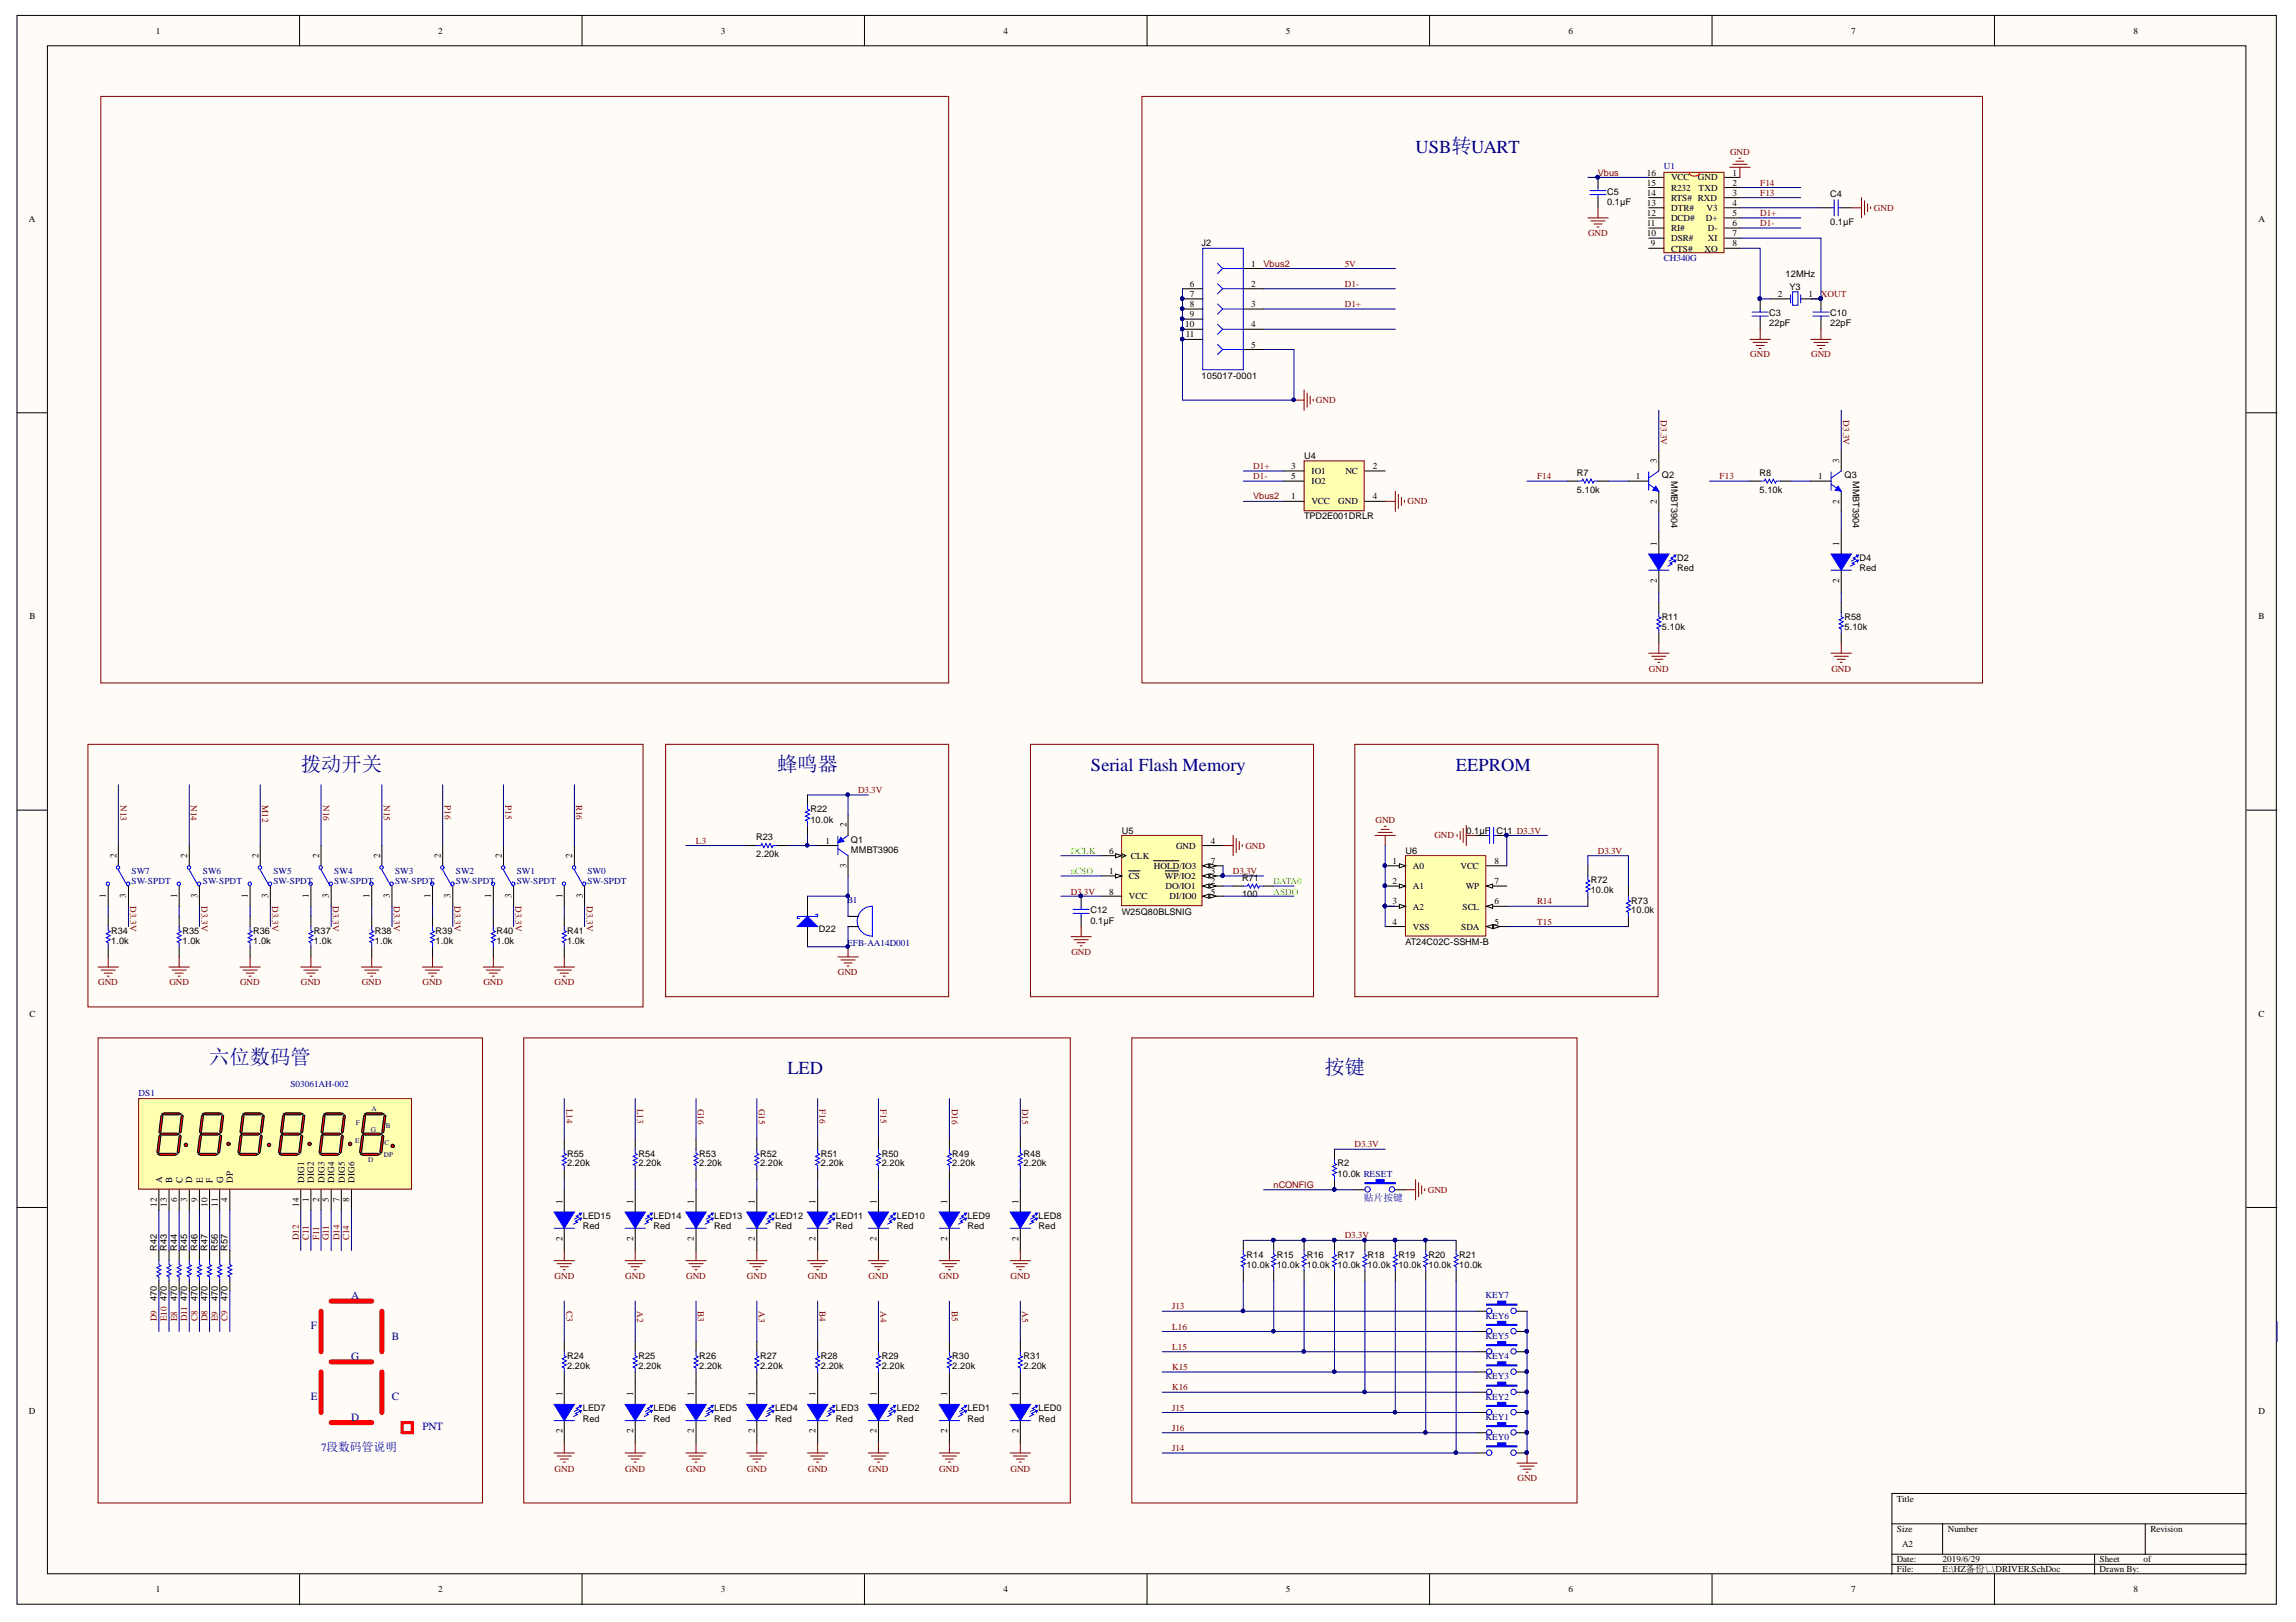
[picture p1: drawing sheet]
<svg xmlns="http://www.w3.org/2000/svg" width="297mm" height="210mm" viewBox="0 0 297 210" stroke-linecap="round" stroke-linejoin="round" font-family="sans-serif">
<defs><g id="words">
<g font-size="2.6" fill="#000080">
<text x="38.9" y="99.8">拨动开关</text>
<text x="100.5" y="99.8">蜂鸣器</text>
<text x="27.1" y="137.7">六位数码管</text>
<text x="171.4" y="139">按键</text>
</g>
<g font-size="2.4" fill="#000080">
<text x="183.1" y="19.9">USB转UART</text>
<text x="141.1" y="99.8">Serial Flash Memory</text>
<text x="188.4" y="99.8">EEPROM</text>
<text x="101.9" y="139">LED</text>
</g>
<g font-size="1.4" fill="#000080">
<text x="40.2" y="172">F</text>
<text x="45.4" y="168.1">A</text>
<text x="50.7" y="173.3">B</text>
<text x="45.4" y="176">G</text>
<text x="40.2" y="181.2">E</text>
<text x="45.4" y="183.8">D</text>
<text x="50.7" y="181.2">C</text>
<text x="54.7" y="185.1">PNT</text>
<text x="41.5" y="187.7">7段数码管说明</text>
</g>
<text font-size="1.3" fill="#000080" x="176.4" y="155.4">贴片按键</text>
<g font-size="1.2">
<text x="20.1" y="4.4">1</text>
<text x="56.7" y="4.4">2</text>
<text x="93.2" y="4.4">3</text>
<text x="129.8" y="4.4">4</text>
<text x="166.4" y="4.4">5</text>
<text x="202.9" y="4.4">6</text>
<text x="239.5" y="4.4">7</text>
<text x="276" y="4.4">8</text>
<text x="213.1" y="22.7">16</text>
<text x="216.2" y="23.3">VCC</text>
<text x="219.7" y="23.3">GND</text>
<text x="224.2" y="22.7">1</text>
<text x="3.7" y="28.7">A</text>
<text x="207.9" y="26.5">0.1µF</text>
<text x="207.9" y="25.2">C5</text>
<text x="213.1" y="29.3">11</text>
<text x="213.1" y="28">12</text>
<text x="213.1" y="26.6">13</text>
<text x="213.1" y="25.4">14</text>
<text x="213.1" y="24">15</text>
<text x="216.2" y="29.9">RI#</text>
<text x="216.2" y="28.6">DCD#</text>
<text x="216.2" y="27.3">DTR#</text>
<text x="216.2" y="26">RTS# RXD</text>
<text x="216.2" y="24.7">R232</text>
<text x="219.8" y="24.7">TXD</text>
<text x="220.7" y="28.6">D+</text>
<text x="220.8" y="27.3">V3</text>
<text x="220.9" y="29.9">D-</text>
<text x="224.2" y="24">2</text>
<text x="224.2" y="25.4">3</text>
<text x="224.2" y="26.6">4</text>
<text x="224.2" y="28">5</text>
<text x="224.2" y="29.3">6</text>
<text x="236.8" y="29.2">0.1µF</text>
<text x="236.8" y="25.4">C4</text>
<text x="292.2" y="28.7">A</text>
<text x="155.4" y="31.8">J2</text>
<text x="161.9" y="34.5">1</text>
<text x="213.1" y="30.6">10</text>
<text x="213.6" y="31.9">9</text>
<text x="216.2" y="32.5">CTS#</text>
<text x="216.2" y="31.2">DSR#</text>
<text x="220.5" y="32.5">XO</text>
<text x="220.9" y="31.2">XI</text>
<text x="224.2" y="30.6">7</text>
<text x="224.2" y="31.9">8</text>
<text x="231" y="35.8">12MHz</text>
<text x="153.9" y="37.1">6</text>
<text x="153.9" y="38.4">7</text>
<text x="153.9" y="39.7">8</text>
<text x="153.9" y="41">9</text>
<text x="161.9" y="37.1">2</text>
<text x="161.9" y="39.7">3</text>
<text x="228.9" y="40.9">C3</text>
<text x="230" y="38.4">2</text>
<text x="231.5" y="37.5">Y3</text>
<text x="234" y="38.4">1</text>
<text x="236.8" y="40.9">C10</text>
<text x="153.3" y="42.4">10</text>
<text x="153.4" y="43.6">11</text>
<text x="161.9" y="42.4">4</text>
<text x="161.9" y="45">5</text>
<text x="228.9" y="42.2">22pF</text>
<text x="236.8" y="42.2">22pF</text>
<text x="155.4" y="49">105017-0001</text>
<text x="168.7" y="59.4">U4</text>
<text x="214.3" y="59.9" transform="rotate(-90 214.3 59.9)">3</text>
<text x="237.9" y="59.9" transform="rotate(-90 237.9 59.9)">3</text>
<text x="167" y="64.6">1</text>
<text x="167" y="60.7">3</text>
<text x="167" y="62">5</text>
<text x="169.7" y="65.3">VCC</text>
<text x="169.7" y="61.4">IO1</text>
<text x="169.7" y="62.7">IO2</text>
<text x="173.1" y="65.3">GND</text>
<text x="174.1" y="61.4">NC</text>
<text x="177.6" y="60.7">2</text>
<text x="177.6" y="64.6">4</text>
<text x="204" y="63.8">5.10k</text>
<text x="204" y="61.6">R7</text>
<text x="211.6" y="62">1</text>
<text x="214.3" y="65.2" transform="rotate(-90 214.3 65.2)">2</text>
<text x="215" y="61.9">Q2</text>
<text x="216.2" y="62.2" transform="rotate(90 216.2 62.2)">MMBT3904</text>
<text x="227.6" y="63.8">5.10k</text>
<text x="227.6" y="61.6">R8</text>
<text x="235.2" y="62">1</text>
<text x="237.9" y="65.2" transform="rotate(-90 237.9 65.2)">2</text>
<text x="238.6" y="61.9">Q3</text>
<text x="239.7" y="62.2" transform="rotate(90 239.7 62.2)">MMBT3904</text>
<text x="168.7" y="67.2">TPD2E001DRLR</text>
<text x="214.3" y="70.7" transform="rotate(-90 214.3 70.7)">1</text>
<text x="237.9" y="70.7" transform="rotate(-90 237.9 70.7)">1</text>
<text x="214.3" y="75.4" transform="rotate(-90 214.3 75.4)">2</text>
<text x="217" y="73.9">Red</text>
<text x="217" y="72.6">D2</text>
<text x="237.9" y="75.4" transform="rotate(-90 237.9 75.4)">2</text>
<text x="240.6" y="73.9">Red</text>
<text x="240.6" y="72.6">D4</text>
<text x="3.8" y="80.2">B</text>
<text x="215" y="81.5">5.10k</text>
<text x="215" y="80.2">R11</text>
<text x="238.6" y="81.5">5.10k</text>
<text x="238.6" y="80.2">R58</text>
<text x="292.2" y="80.2">B</text>
<text x="104.8" y="106.5">10.0k</text>
<text x="104.8" y="105.1">R22</text>
<text x="109.5" y="107" transform="rotate(-90 109.5 107)">2</text>
<text x="145.1" y="107.9">U5</text>
<text x="189.7" y="107.9">0.1µF</text>
<text x="193.6" y="107.9">C11 D3.3V</text>
<text x="15.1" y="111" transform="rotate(-90 15.1 111)">2</text>
<text x="24.2" y="111" transform="rotate(-90 24.2 111)">2</text>
<text x="33.4" y="111" transform="rotate(-90 33.4 111)">2</text>
<text x="41.3" y="111" transform="rotate(-90 41.3 111)">2</text>
<text x="49.2" y="111" transform="rotate(-90 49.2 111)">2</text>
<text x="57" y="111" transform="rotate(-90 57 111)">2</text>
<text x="64.9" y="111" transform="rotate(-90 64.9 111)">2</text>
<text x="74" y="111" transform="rotate(-90 74 111)">2</text>
<text x="97.8" y="110.9">2.20k</text>
<text x="97.8" y="108.7">R23</text>
<text x="106.8" y="109.2">1</text>
<text x="109.5" y="112.4" transform="rotate(-90 109.5 112.4)">3</text>
<text x="110.1" y="109.1">Q1</text>
<text x="110.1" y="110.3">MMBT3906</text>
<text x="143.5" y="113.1">1</text>
<text x="143.5" y="110.5">6</text>
<text x="146.1" y="113.7">CS</text>
<text x="146.3" y="111.1">CLK</text>
<text x="149.3" y="112.5">HOLD/IO3</text>
<text x="150.7" y="113.7">WP/IO2</text>
<text x="152.1" y="109.8">GND</text>
<text x="156.6" y="113.1">3</text>
<text x="156.6" y="109.2">4</text>
<text x="156.6" y="111.8">7</text>
<text x="160.7" y="114">R71</text>
<text x="180.2" y="111.8">1</text>
<text x="181.8" y="110.5">U6</text>
<text x="182.8" y="112.5">A0</text>
<text x="189" y="112.5">VCC</text>
<text x="193.4" y="111.8">8</text>
<text x="13.7" y="116.3" transform="rotate(-90 13.7 116.3)">1</text>
<text x="16.3" y="116.3" transform="rotate(-90 16.3 116.3)">3</text>
<text x="22.9" y="116.3" transform="rotate(-90 22.9 116.3)">1</text>
<text x="25.6" y="116.3" transform="rotate(-90 25.6 116.3)">3</text>
<text x="32.1" y="116.3" transform="rotate(-90 32.1 116.3)">1</text>
<text x="34.7" y="116.3" transform="rotate(-90 34.7 116.3)">3</text>
<text x="39.9" y="116.3" transform="rotate(-90 39.9 116.3)">1</text>
<text x="42.6" y="116.3" transform="rotate(-90 42.6 116.3)">3</text>
<text x="47.8" y="116.3" transform="rotate(-90 47.8 116.3)">1</text>
<text x="50.4" y="116.3" transform="rotate(-90 50.4 116.3)">3</text>
<text x="55.7" y="116.3" transform="rotate(-90 55.7 116.3)">1</text>
<text x="58.3" y="116.3" transform="rotate(-90 58.3 116.3)">3</text>
<text x="63.5" y="116.3" transform="rotate(-90 63.5 116.3)">1</text>
<text x="66.2" y="116.3" transform="rotate(-90 66.2 116.3)">3</text>
<text x="72.8" y="116.3" transform="rotate(-90 72.8 116.3)">1</text>
<text x="75.4" y="116.3" transform="rotate(-90 75.4 116.3)">3</text>
<text x="141.1" y="119.6">0.1µF</text>
<text x="141.1" y="118.2">C12</text>
<text x="143.5" y="115.8">8</text>
<text x="145.1" y="118.4">W25Q80BLSNIG</text>
<text x="146.1" y="116.4">VCC</text>
<text x="150.8" y="115.1">DO/IO1</text>
<text x="151.3" y="116.4">DI/IO0</text>
<text x="156.6" y="114.4">2</text>
<text x="156.6" y="115.8">5</text>
<text x="160.7" y="116.1">100</text>
<text x="180.2" y="114.4">2</text>
<text x="180.2" y="117">3</text>
<text x="180.2" y="119.6">4</text>
<text x="182.8" y="115.1">A1</text>
<text x="182.8" y="117.7">A2</text>
<text x="189.2" y="117.7">SCL</text>
<text x="189.6" y="115.1">WP</text>
<text x="193.4" y="119.6">5</text>
<text x="193.4" y="117">6</text>
<text x="193.4" y="114.4">7</text>
<text x="205.8" y="115.6">10.0k</text>
<text x="205.8" y="114.3">R72</text>
<text x="211" y="118.2">10.0k</text>
<text x="211" y="116.9">R73</text>
<text x="14.4" y="122.2">1.0k</text>
<text x="14.4" y="120.8">R34</text>
<text x="23.6" y="122.2">1.0k</text>
<text x="23.6" y="120.8">R35</text>
<text x="32.7" y="122.2">1.0k</text>
<text x="32.7" y="120.8">R36</text>
<text x="40.6" y="122.2">1.0k</text>
<text x="40.6" y="120.8">R37</text>
<text x="48.5" y="122.2">1.0k</text>
<text x="48.5" y="120.8">R38</text>
<text x="56.4" y="122.2">1.0k</text>
<text x="56.4" y="120.8">R39</text>
<text x="64.2" y="122.2">1.0k</text>
<text x="64.2" y="120.8">R40</text>
<text x="73.4" y="122.2">1.0k</text>
<text x="73.4" y="120.8">R41</text>
<text x="105.9" y="120.6">D22</text>
<text x="181.8" y="122.3">AT24C02C-SSHM-B</text>
<text x="182.8" y="120.3">VSS</text>
<text x="189" y="120.3">SDA</text>
<text x="3.8" y="131.6">C</text>
<text x="292.2" y="131.6">C</text>
<text x="73.4" y="149.7">R55</text>
<text x="82.6" y="149.7">R54</text>
<text x="90.5" y="149.7">R53</text>
<text x="98.3" y="149.7">R52</text>
<text x="106.2" y="149.7">R51</text>
<text x="114.1" y="149.7">R50</text>
<text x="123.2" y="149.7">R49</text>
<text x="132.4" y="149.7">R48</text>
<text x="21" y="153.1" transform="rotate(-90 21 153.1)">A</text>
<text x="22.3" y="153.1" transform="rotate(-90 22.3 153.1)">B</text>
<text x="22.9" y="155.6" transform="rotate(-90 22.9 155.6)">6</text>
<text x="23.6" y="153.1" transform="rotate(-90 23.6 153.1)">C</text>
<text x="24.2" y="155.6" transform="rotate(-90 24.2 155.6)">3</text>
<text x="24.9" y="153.1" transform="rotate(-90 24.9 153.1)">D</text>
<text x="25.6" y="155.6" transform="rotate(-90 25.6 155.6)">9</text>
<text x="26.2" y="153.1" transform="rotate(-90 26.2 153.1)">E</text>
<text x="27.5" y="153.1" transform="rotate(-90 27.5 153.1)">F</text>
<text x="28.9" y="153.1" transform="rotate(-90 28.9 153.1)">G</text>
<text x="29.4" y="155.6" transform="rotate(-90 29.4 155.6)">4</text>
<text x="30.1" y="153.1" transform="rotate(-90 30.1 153.1)">DP</text>
<text x="39.3" y="153.1" transform="rotate(-90 39.3 153.1)">DIG1</text>
<text x="39.9" y="155.6" transform="rotate(-90 39.9 155.6)">1</text>
<text x="40.6" y="153.1" transform="rotate(-90 40.6 153.1)">DIG2</text>
<text x="41.3" y="155.6" transform="rotate(-90 41.3 155.6)">2</text>
<text x="42" y="153.1" transform="rotate(-90 42 153.1)">DIG3</text>
<text x="42.6" y="155.6" transform="rotate(-90 42.6 155.6)">5</text>
<text x="43.2" y="153.1" transform="rotate(-90 43.2 153.1)">DIG4</text>
<text x="43.9" y="155.6" transform="rotate(-90 43.9 155.6)">7</text>
<text x="44.6" y="153.1" transform="rotate(-90 44.6 153.1)">DIG5</text>
<text x="45.2" y="155.6" transform="rotate(-90 45.2 155.6)">8</text>
<text x="45.9" y="153.1" transform="rotate(-90 45.9 153.1)">DIG6</text>
<text x="72.8" y="155.8" transform="rotate(-90 72.8 155.8)">1</text>
<text x="73.4" y="150.9">2.20k</text>
<text x="81.9" y="155.8" transform="rotate(-90 81.9 155.8)">1</text>
<text x="82.6" y="150.9">2.20k</text>
<text x="89.8" y="155.8" transform="rotate(-90 89.8 155.8)">1</text>
<text x="90.5" y="150.9">2.20k</text>
<text x="97.6" y="155.8" transform="rotate(-90 97.6 155.8)">1</text>
<text x="98.3" y="150.9">2.20k</text>
<text x="105.5" y="155.8" transform="rotate(-90 105.5 155.8)">1</text>
<text x="106.2" y="150.9">2.20k</text>
<text x="113.4" y="155.8" transform="rotate(-90 113.4 155.8)">1</text>
<text x="114.1" y="150.9">2.20k</text>
<text x="122.5" y="155.8" transform="rotate(-90 122.5 155.8)">1</text>
<text x="123.2" y="150.9">2.20k</text>
<text x="131.8" y="155.8" transform="rotate(-90 131.8 155.8)">1</text>
<text x="132.4" y="150.9">2.20k</text>
<text x="173" y="152.3">10.0k RESET</text>
<text x="173" y="150.9">R2</text>
<text x="20.3" y="161.8" transform="rotate(-90 20.3 161.8)">R42</text>
<text x="20.3" y="156.2" transform="rotate(-90 20.3 156.2)">12</text>
<text x="21.6" y="161.8" transform="rotate(-90 21.6 161.8)">R43</text>
<text x="21.6" y="156.2" transform="rotate(-90 21.6 156.2)">13</text>
<text x="22.9" y="161.8" transform="rotate(-90 22.9 161.8)">R44</text>
<text x="24.2" y="161.8" transform="rotate(-90 24.2 161.8)">R45</text>
<text x="25.6" y="161.8" transform="rotate(-90 25.6 161.8)">R46</text>
<text x="26.8" y="161.8" transform="rotate(-90 26.8 161.8)">R47</text>
<text x="26.8" y="156.2" transform="rotate(-90 26.8 156.2)">10</text>
<text x="28.2" y="161.8" transform="rotate(-90 28.2 161.8)">R56</text>
<text x="28.2" y="156.2" transform="rotate(-90 28.2 156.2)">11</text>
<text x="29.4" y="161.8" transform="rotate(-90 29.4 161.8)">R57</text>
<text x="38.7" y="156.2" transform="rotate(-90 38.7 156.2)">14</text>
<text x="72.8" y="160.6" transform="rotate(-90 72.8 160.6)">2</text>
<text x="75.4" y="159.1">Red</text>
<text x="75.4" y="157.8">LED15</text>
<text x="81.9" y="160.6" transform="rotate(-90 81.9 160.6)">2</text>
<text x="84.5" y="159.1">Red</text>
<text x="84.5" y="157.8">LED14</text>
<text x="89.8" y="160.6" transform="rotate(-90 89.8 160.6)">2</text>
<text x="92.4" y="159.1">Red</text>
<text x="92.4" y="157.8">LED13</text>
<text x="97.6" y="160.6" transform="rotate(-90 97.6 160.6)">2</text>
<text x="100.3" y="159.1">Red</text>
<text x="100.3" y="157.8">LED12</text>
<text x="105.5" y="160.6" transform="rotate(-90 105.5 160.6)">2</text>
<text x="108.1" y="159.1">Red</text>
<text x="108.1" y="157.8">LED11</text>
<text x="113.4" y="160.6" transform="rotate(-90 113.4 160.6)">2</text>
<text x="116" y="159.1">Red</text>
<text x="116" y="157.8">LED10</text>
<text x="122.5" y="160.6" transform="rotate(-90 122.5 160.6)">2</text>
<text x="125.2" y="159.1">Red</text>
<text x="125.2" y="157.8">LED9</text>
<text x="131.8" y="160.6" transform="rotate(-90 131.8 160.6)">2</text>
<text x="134.4" y="159.1">Red</text>
<text x="134.4" y="157.8">LED8</text>
<text x="161.3" y="164">10.0k</text>
<text x="161.3" y="162.8">R14</text>
<text x="165.2" y="164">10.0k</text>
<text x="165.2" y="162.8">R15</text>
<text x="169.1" y="164">10.0k</text>
<text x="169.1" y="162.8">R16</text>
<text x="173" y="164">10.0k</text>
<text x="173" y="162.8">R17</text>
<text x="176.9" y="164">10.0k</text>
<text x="176.9" y="162.8">R18</text>
<text x="180.9" y="164">10.0k</text>
<text x="180.9" y="162.8">R19</text>
<text x="184.8" y="164">10.0k</text>
<text x="184.8" y="162.8">R20</text>
<text x="188.8" y="164">10.0k</text>
<text x="188.8" y="162.8">R21</text>
<text x="20.3" y="168.4" transform="rotate(-90 20.3 168.4)">470</text>
<text x="21.6" y="168.4" transform="rotate(-90 21.6 168.4)">470</text>
<text x="22.9" y="168.4" transform="rotate(-90 22.9 168.4)">470</text>
<text x="24.2" y="168.4" transform="rotate(-90 24.2 168.4)">470</text>
<text x="25.6" y="168.4" transform="rotate(-90 25.6 168.4)">470</text>
<text x="26.8" y="168.4" transform="rotate(-90 26.8 168.4)">470</text>
<text x="28.2" y="168.4" transform="rotate(-90 28.2 168.4)">470</text>
<text x="29.4" y="168.4" transform="rotate(-90 29.4 168.4)">470</text>
<text x="73.4" y="177.2">2.20k</text>
<text x="73.4" y="175.9">R24</text>
<text x="82.6" y="177.2">2.20k</text>
<text x="82.6" y="175.9">R25</text>
<text x="90.5" y="177.2">2.20k</text>
<text x="90.5" y="175.9">R26</text>
<text x="98.3" y="177.2">2.20k</text>
<text x="98.3" y="175.9">R27</text>
<text x="106.2" y="177.2">2.20k</text>
<text x="106.2" y="175.9">R28</text>
<text x="114.1" y="177.2">2.20k</text>
<text x="114.1" y="175.9">R29</text>
<text x="123.2" y="177.2">2.20k</text>
<text x="123.2" y="175.9">R30</text>
<text x="132.4" y="177.2">2.20k</text>
<text x="132.4" y="175.9">R31</text>
<text x="3.7" y="183">D</text>
<text x="72.8" y="185.4" transform="rotate(-90 72.8 185.4)">2</text>
<text x="72.8" y="180.7" transform="rotate(-90 72.8 180.7)">1</text>
<text x="75.4" y="184">Red</text>
<text x="75.4" y="182.7">LED7</text>
<text x="81.9" y="185.4" transform="rotate(-90 81.9 185.4)">2</text>
<text x="81.9" y="180.7" transform="rotate(-90 81.9 180.7)">1</text>
<text x="84.5" y="184">Red</text>
<text x="84.5" y="182.7">LED6</text>
<text x="89.8" y="185.4" transform="rotate(-90 89.8 185.4)">2</text>
<text x="89.8" y="180.7" transform="rotate(-90 89.8 180.7)">1</text>
<text x="92.4" y="184">Red</text>
<text x="92.4" y="182.7">LED5</text>
<text x="97.6" y="185.4" transform="rotate(-90 97.6 185.4)">2</text>
<text x="97.6" y="180.7" transform="rotate(-90 97.6 180.7)">1</text>
<text x="100.3" y="184">Red</text>
<text x="100.3" y="182.7">LED4</text>
<text x="105.5" y="185.4" transform="rotate(-90 105.5 185.4)">2</text>
<text x="105.5" y="180.7" transform="rotate(-90 105.5 180.7)">1</text>
<text x="108.1" y="184">Red</text>
<text x="108.1" y="182.7">LED3</text>
<text x="113.4" y="185.4" transform="rotate(-90 113.4 185.4)">2</text>
<text x="113.4" y="180.7" transform="rotate(-90 113.4 180.7)">1</text>
<text x="116" y="184">Red</text>
<text x="116" y="182.7">LED2</text>
<text x="122.5" y="185.4" transform="rotate(-90 122.5 185.4)">2</text>
<text x="122.5" y="180.7" transform="rotate(-90 122.5 180.7)">1</text>
<text x="125.2" y="184">Red</text>
<text x="125.2" y="182.7">LED1</text>
<text x="131.8" y="185.4" transform="rotate(-90 131.8 185.4)">2</text>
<text x="131.8" y="180.7" transform="rotate(-90 131.8 180.7)">1</text>
<text x="134.4" y="184">Red</text>
<text x="134.4" y="182.7">LED0</text>
<text x="292.2" y="183">D</text>
<text x="245.4" y="194.3">Title</text>
<text x="245.4" y="198.3">Size</text>
<text x="245.4" y="202.2">Date:</text>
<text x="245.4" y="203.5">File:</text>
<text x="246.1" y="200.2">A2</text>
<text x="251.3" y="202.2">2019/6/29</text>
<text x="251.3" y="203.5">E:\HZ备份\..\DRIVER.SchDoc</text>
<text x="252" y="198.3">Number</text>
<text x="271.6" y="202.2">Sheet</text>
<text x="271.6" y="203.5">Drawn By:</text>
<text x="277.3" y="202.2">of</text>
<text x="278.2" y="198.3">Revision</text>
<text x="20.1" y="206.1">1</text>
<text x="56.7" y="206.1">2</text>
<text x="93.2" y="206.1">3</text>
<text x="129.8" y="206.1">4</text>
<text x="166.4" y="206.1">5</text>
<text x="202.9" y="206.1">6</text>
<text x="239.5" y="206.1">7</text>
<text x="276" y="206.1">8</text>
</g>
<g font-size="1.2" fill="#800000">
<text x="206.7" y="22.7">Vbus</text>
<text x="223.8" y="20.1">GND</text>
<text x="227.7" y="28">D1+</text>
<text x="227.7" y="29.3">D1-</text>
<text x="227.7" y="25.4">F13</text>
<text x="227.7" y="24">F14</text>
<text x="242.4" y="27.3">GND</text>
<text x="163.5" y="34.5">Vbus2</text>
<text x="174" y="34.5">5V</text>
<text x="205.5" y="30.6">GND</text>
<text x="174" y="39.7">D1+</text>
<text x="174" y="37.1">D1-</text>
<text x="235.6" y="38.4">XOUT</text>
<text x="226.4" y="46.2">GND</text>
<text x="234.3" y="46.2">GND</text>
<text x="170.3" y="52.2">GND</text>
<text x="214.8" y="54.4" transform="rotate(90 214.8 54.4)">D3.3V</text>
<text x="238.5" y="54.4" transform="rotate(90 238.5 54.4)">D3.3V</text>
<text x="162.1" y="60.7">D1+</text>
<text x="162.1" y="62">D1-</text>
<text x="162.1" y="64.6">Vbus2</text>
<text x="182.1" y="65.3">GND</text>
<text x="198.9" y="62">F14</text>
<text x="222.5" y="62">F13</text>
<text x="213.3" y="86.9">GND</text>
<text x="236.9" y="86.9">GND</text>
<text x="15.6" y="104.2" transform="rotate(90 15.6 104.2)">N13</text>
<text x="24.7" y="104.2" transform="rotate(90 24.7 104.2)">N14</text>
<text x="33.9" y="104.2" transform="rotate(90 33.9 104.2)">M12</text>
<text x="41.8" y="104.2" transform="rotate(90 41.8 104.2)">N16</text>
<text x="49.7" y="104.2" transform="rotate(90 49.7 104.2)">N15</text>
<text x="57.5" y="104.2" transform="rotate(90 57.5 104.2)">P16</text>
<text x="65.4" y="104.2" transform="rotate(90 65.4 104.2)">P15</text>
<text x="74.5" y="104.2" transform="rotate(90 74.5 104.2)">R16</text>
<text x="111" y="102.7">D3.3V</text>
<text x="178" y="106.5">GND</text>
<text x="90" y="109.2">L3</text>
<text x="159.5" y="113.1">D3.3V</text>
<text x="161.1" y="109.8">GND</text>
<text x="185.6" y="108.5">GND</text>
<text x="206.7" y="110.5">D3.3V</text>
<text x="16.8" y="117.3" transform="rotate(90 16.8 117.3)">D3.3V</text>
<text x="26.1" y="117.3" transform="rotate(90 26.1 117.3)">D3.3V</text>
<text x="35.2" y="117.3" transform="rotate(90 35.2 117.3)">D3.3V</text>
<text x="43.1" y="117.3" transform="rotate(90 43.1 117.3)">D3.3V</text>
<text x="50.9" y="117.3" transform="rotate(90 50.9 117.3)">D3.3V</text>
<text x="58.8" y="117.3" transform="rotate(90 58.8 117.3)">D3.3V</text>
<text x="66.7" y="117.3" transform="rotate(90 66.7 117.3)">D3.3V</text>
<text x="75.9" y="117.3" transform="rotate(90 75.9 117.3)">D3.3V</text>
<text x="138.5" y="115.8">D3.3V</text>
<text x="198.9" y="119.6">T15</text>
<text x="198.9" y="117">R14</text>
<text x="138.6" y="123.5">GND</text>
<text x="12.7" y="127.5">GND</text>
<text x="21.9" y="127.5">GND</text>
<text x="31.1" y="127.5">GND</text>
<text x="38.9" y="127.5">GND</text>
<text x="46.8" y="127.5">GND</text>
<text x="54.7" y="127.5">GND</text>
<text x="62.5" y="127.5">GND</text>
<text x="71.8" y="127.5">GND</text>
<text x="108.4" y="126.2">GND</text>
<text x="73.3" y="143.5" transform="rotate(90 73.3 143.5)">L14</text>
<text x="82.4" y="143.5" transform="rotate(90 82.4 143.5)">L13</text>
<text x="90.3" y="143.5" transform="rotate(90 90.3 143.5)">G16</text>
<text x="98.2" y="143.5" transform="rotate(90 98.2 143.5)">G15</text>
<text x="106" y="143.5" transform="rotate(90 106 143.5)">F16</text>
<text x="113.9" y="143.5" transform="rotate(90 113.9 143.5)">F15</text>
<text x="123.1" y="143.5" transform="rotate(90 123.1 143.5)">D16</text>
<text x="132.3" y="143.5" transform="rotate(90 132.3 143.5)">D15</text>
<text x="175.2" y="148.5">D3.3V</text>
<text x="164.8" y="153.7">nCONFIG</text>
<text x="184.7" y="154.4">GND</text>
<text x="38.7" y="160.5" transform="rotate(-90 38.7 160.5)">D12</text>
<text x="39.9" y="160.5" transform="rotate(-90 39.9 160.5)">C11</text>
<text x="41.3" y="160.5" transform="rotate(-90 41.3 160.5)">F11</text>
<text x="42.6" y="160.5" transform="rotate(-90 42.6 160.5)">G11</text>
<text x="43.9" y="160.5" transform="rotate(-90 43.9 160.5)">D14</text>
<text x="45.2" y="160.5" transform="rotate(-90 45.2 160.5)">C14</text>
<text x="174" y="160.2">D3.3V</text>
<text x="71.8" y="165.5">GND</text>
<text x="80.9" y="165.5">GND</text>
<text x="88.8" y="165.5">GND</text>
<text x="96.6" y="165.5">GND</text>
<text x="104.5" y="165.5">GND</text>
<text x="112.4" y="165.5">GND</text>
<text x="121.5" y="165.5">GND</text>
<text x="130.7" y="165.5">GND</text>
<text x="20.3" y="171" transform="rotate(-90 20.3 171)">D9</text>
<text x="21.6" y="171" transform="rotate(-90 21.6 171)">E10</text>
<text x="22.9" y="171" transform="rotate(-90 22.9 171)">E8</text>
<text x="24.2" y="171" transform="rotate(-90 24.2 171)">D11</text>
<text x="25.6" y="171" transform="rotate(-90 25.6 171)">C8</text>
<text x="26.8" y="171" transform="rotate(-90 26.8 171)">D8</text>
<text x="28.2" y="171" transform="rotate(-90 28.2 171)">E9</text>
<text x="29.4" y="171" transform="rotate(-90 29.4 171)">C9</text>
<text x="73.3" y="169.7" transform="rotate(90 73.3 169.7)">C3</text>
<text x="82.4" y="169.7" transform="rotate(90 82.4 169.7)">A2</text>
<text x="90.3" y="169.7" transform="rotate(90 90.3 169.7)">B3</text>
<text x="98.2" y="169.7" transform="rotate(90 98.2 169.7)">A3</text>
<text x="106" y="169.7" transform="rotate(90 106 169.7)">B4</text>
<text x="113.9" y="169.7" transform="rotate(90 113.9 169.7)">A4</text>
<text x="123.1" y="169.7" transform="rotate(90 123.1 169.7)">B5</text>
<text x="132.3" y="169.7" transform="rotate(90 132.3 169.7)">A5</text>
<text x="151.6" y="172.1">L16</text>
<text x="151.6" y="169.5">J13</text>
<text x="151.6" y="174.7">L15</text>
<text x="151.6" y="179.9">K16</text>
<text x="151.6" y="177.3">K15</text>
<text x="151.6" y="185.2">J16</text>
<text x="151.6" y="182.6">J15</text>
<text x="71.8" y="190.4">GND</text>
<text x="80.9" y="190.4">GND</text>
<text x="88.8" y="190.4">GND</text>
<text x="96.6" y="190.4">GND</text>
<text x="104.5" y="190.4">GND</text>
<text x="112.4" y="190.4">GND</text>
<text x="121.5" y="190.4">GND</text>
<text x="130.7" y="190.4">GND</text>
<text x="151.6" y="187.8">J14</text>
<text x="196.3" y="191.7">GND</text>
</g>
<g font-size="1.2" fill="#000080">
<text x="215.3" y="21.9">U1</text>
<text x="215.3" y="33.8">CH340G</text>
<text x="17" y="113.1">SW7</text>
<text x="26.2" y="113.1">SW6</text>
<text x="35.4" y="113.1">SW5</text>
<text x="43.2" y="113.1">SW4</text>
<text x="51.1" y="113.1">SW3</text>
<text x="59" y="113.1">SW2</text>
<text x="66.8" y="113.1">SW1</text>
<text x="76" y="113.1">SW0</text>
<text x="17" y="114.4">SW-SPDT</text>
<text x="26.2" y="114.4">SW-SPDT</text>
<text x="35.4" y="114.4">SW-SPDT</text>
<text x="43.2" y="114.4">SW-SPDT</text>
<text x="51.1" y="114.4">SW-SPDT</text>
<text x="59" y="114.4">SW-SPDT</text>
<text x="66.8" y="114.4">SW-SPDT</text>
<text x="76" y="114.4">SW-SPDT</text>
<text x="109.6" y="116.9">B1</text>
<text x="109.6" y="122.4">EFB-AA14D001</text>
<text x="17.9" y="141.9">DS1</text>
<text x="37.6" y="140.6">S03061AH-002</text>
<text x="192.2" y="168">KEY7</text>
<text x="192.2" y="170.6">KEY6</text>
<text x="192.2" y="173.3">KEY5</text>
<text x="192.2" y="175.9">KEY4</text>
<text x="192.2" y="178.5">KEY3</text>
<text x="192.2" y="181.1">KEY2</text>
<text x="192.2" y="183.7">KEY1</text>
<text x="192.2" y="186.4">KEY0</text>
</g>
<g font-size="1.2" fill="#0f0">
<text x="138.5" y="110.5">DCLK</text>
<text x="138.5" y="113.1">nCSO</text>
<text x="164.8" y="114.4">DATA0</text>
<text x="164.8" y="115.8">ASDO</text>
</g>
<g font-size=".9" fill="#000080">
<text x="48.1" y="143.8">A</text>
<text x="45.9" y="147.9">E</text>
<text x="46" y="145.6">F</text>
<text x="48" y="146.5">G</text>
<text x="49.7" y="149.8">DP</text>
<text x="49.8" y="148.2">C</text>
<text x="49.9" y="145.9">B</text>
<text x="47.6" y="150.4">D</text>
</g>
</g></defs>
<g fill="#fffcf8" stroke="#000" stroke-width=".13">
<path d="M2.2 2h292.3v205.6h-292.3z"/>
<path d="M6.1 5.9h284.5v197.8h-284.5z"/>
</g>
<g fill="none" stroke="#000" stroke-width=".13">
<path d="M38.8 2v3.9M75.3 2v3.9M111.8 2v3.9M148.4 2v3.9M184.9 2v3.9M221.5 2v3.9M258 2v3.9M153 37.4h2.6M153 40h2.6M153 38.7h2.6M160.8 34.7h2.7M160.8 37.4h2.7"/>
<path d="M160.8 40h2.7M2.2 53.4h3.9M153 42.6h2.6M153 41.3h2.6M153 43.9h2.6M160.8 42.6h2.7M160.8 45.2h2.7M290.7 53.4h3.9M2.2 104.8h3.9M290.7 104.8h3.9M2.2 156.3h3.9M290.7 156.3h3.9"/>
<path d="M73 173.6v1.3M73 177.5v4.2M73 183.8v2.9M244.8 197.2h45.9M251.3 197.2v3.9M277.5 197.2v3.9M290.7 193.3h-45.9v10.5M38.8 203.8v3.9M75.3 203.8v3.9M111.8 203.8v3.9M148.4 203.8v3.9M184.9 203.8v3.9"/>
<path d="M221.5 203.8v3.9M244.8 201.1h45.9M244.8 202.4h45.9M258 203.8v3.9M271 201.1v2.7"/>
</g>
<path d="M155.6 32.1h5.2v15.7h-5.2zM157.5 36.7l.7 .7-.7 .6M157.5 34.1l.7 .6-.7 .7M157.5 39.3l.7 .7-.7 .6M158.2 34.7h2.6M158.2 37.4h2.6M158.2 40h2.6M157.5 44.6l.7 .6-.7 .7M157.5 42l.7 .6-.7 .7M158.2 42.6h2.6M158.2 45.2h2.6M73 174.9v.6l.3 .1-.6 .2 .6 .3-.6 .3 .6 .2-.6 .3 .3 .1v.5" fill="none" stroke="#00f" stroke-width=".13"/>
<g fill="#000080" stroke="#000080" stroke-width=".13">
<circle cx="152.9" cy="38.6" r=".22"/>
<circle cx="152.9" cy="39.9" r=".22"/>
<circle cx="152.9" cy="41.3" r=".22"/>
<circle cx="152.9" cy="42.6" r=".22"/>
<circle cx="152.9" cy="43.9" r=".22"/>
<circle cx="167.4" cy="51.7" r=".22"/>
</g>
<path d="M153 37.4v14.4h14.4v-6.6h-3.9M163.5 37.4h17M163.5 40h17M163.5 42.6h17" fill="none" stroke="#000080" stroke-width=".13"/>
<path d="M167.4 51.8h1.3M168.7 50.5v2.6M169.1 50.9v1.8M169.5 51.3v1M169.9 51.6v.3" fill="none" stroke="#800000" stroke-width=".13"/>
<path d="M71.7 181.7h2.6l-1.3 2.1z" fill="#00f"/>
<path d="M71.7 181.7h2.6l-1.3 2.1zM71.7 183.8h2.6M75 182.7l-.6 .2 .3 .2-.5 .2M75.1 182l-.5 .3 .2 .1-.5 .3" fill="none" stroke="#00f" stroke-width=".13"/>
<path d="M75 182.5h.2l-.1 .3z" fill="#00f"/>
<path d="M75 182.5h.2l-.1 .3z" fill="none" stroke="#00f" stroke-width=".13"/>
<path d="M75 181.9h.2l-.1 .2z" fill="#00f"/>
<path d="M82.2 174.9v.6l.2 .1-.5 .2 .5 .3-.5 .3 .5 .2-.5 .3 .3 .1v.5M75 181.9h.2l-.1 .2z" fill="none" stroke="#00f" stroke-width=".13"/>
<path d="M71.7 188h2.6M72.1 188.4h1.8M72.5 188.8h1M72.9 189.2h.2M73 186.7v1.3" fill="none" stroke="#800000" stroke-width=".13"/>
<path d="M73 168.4v5.2" fill="none" stroke="#000080" stroke-width=".13"/>
<path d="M82.2 173.6v1.3M82.2 177.5v4.2M82.2 183.8v2.9" fill="none" stroke="#000" stroke-width=".13"/>
<path d="M80.9 181.7h2.6l-1.3 2.1z" fill="#00f"/>
<path d="M80.9 181.7h2.6l-1.3 2.1zM80.9 183.8h2.6M84.1 182.7l-.5 .2 .3 .2-.5 .2M84.3 182l-.5 .3 .2 .1-.5 .3" fill="none" stroke="#00f" stroke-width=".13"/>
<path d="M84.1 182.5h.3l-.1 .3z" fill="#00f"/>
<path d="M84.1 182.5h.3l-.1 .3z" fill="none" stroke="#00f" stroke-width=".13"/>
<path d="M84.1 181.9h.3l-.1 .2z" fill="#00f"/>
<path d="M90 174.9v.6l.3 .1-.5 .2 .5 .3-.5 .3 .5 .2-.5 .3 .2 .1v.5M84.1 181.9h.3l-.1 .2z" fill="none" stroke="#00f" stroke-width=".13"/>
<path d="M80.9 188h2.6M81.3 188.4h1.8M81.7 188.8h1M82 189.2h.3M82.2 186.7v1.3" fill="none" stroke="#800000" stroke-width=".13"/>
<path d="M82.2 168.4v5.2" fill="none" stroke="#000080" stroke-width=".13"/>
<path d="M90 173.6v1.3M90 177.5v4.2M90 183.8v2.9" fill="none" stroke="#000" stroke-width=".13"/>
<path d="M88.7 181.7h2.7l-1.4 2.1z" fill="#00f"/>
<path d="M88.7 181.7h2.7l-1.4 2.1zM88.7 183.8h2.7M92 182.7l-.5 .2 .3 .2-.6 .2M92.1 182l-.5 .3 .3 .1-.5 .3" fill="none" stroke="#00f" stroke-width=".13"/>
<path d="M92 182.5h.3l-.2 .3z" fill="#00f"/>
<path d="M92 182.5h.3l-.2 .3z" fill="none" stroke="#00f" stroke-width=".13"/>
<path d="M92 181.9h.3l-.2 .2z" fill="#00f"/>
<path d="M97.9 174.9v.6l.3 .1-.5 .2 .5 .3-.5 .3 .5 .2-.5 .3 .2 .1v.5M92 181.9h.3l-.2 .2z" fill="none" stroke="#00f" stroke-width=".13"/>
<path d="M88.7 188h2.7M89.1 188.4h1.9M89.5 188.8h1.1M89.9 189.2h.3M90 186.7v1.3" fill="none" stroke="#800000" stroke-width=".13"/>
<path d="M90 168.4v5.2" fill="none" stroke="#000080" stroke-width=".13"/>
<path d="M97.9 173.6v1.3M97.9 177.5v4.2M97.9 183.8v2.9" fill="none" stroke="#000" stroke-width=".13"/>
<path d="M96.6 181.7h2.6l-1.3 2.1z" fill="#00f"/>
<path d="M96.6 181.7h2.6l-1.3 2.1zM96.6 183.8h2.6M99.9 182.7l-.5 .2 .2 .2-.5 .2M100 182l-.5 .3 .2 .1-.5 .3" fill="none" stroke="#00f" stroke-width=".13"/>
<path d="M99.9 182.5h.2l-.1 .3z" fill="#00f"/>
<path d="M99.9 182.5h.2l-.1 .3z" fill="none" stroke="#00f" stroke-width=".13"/>
<path d="M99.9 181.9h.2l-.1 .2z" fill="#00f"/>
<path d="M105.8 174.9v.6l.2 .1-.5 .2 .5 .3-.5 .3 .5 .2-.5 .3 .3 .1v.5M99.9 181.9h.2l-.1 .2z" fill="none" stroke="#00f" stroke-width=".13"/>
<path d="M96.6 188h2.6M97 188.4h1.8M97.4 188.8h1M97.8 189.2h.2M97.9 186.7v1.3" fill="none" stroke="#800000" stroke-width=".13"/>
<path d="M97.9 168.4v5.2" fill="none" stroke="#000080" stroke-width=".13"/>
<path d="M105.8 173.6v1.3M105.8 177.5v4.2M105.8 183.8v2.9" fill="none" stroke="#000" stroke-width=".13"/>
<path d="M104.5 181.7h2.6l-1.3 2.1z" fill="#00f"/>
<path d="M104.5 181.7h2.6l-1.3 2.1zM104.5 183.8h2.6M107.7 182.7l-.5 .2 .3 .2-.5 .2M107.9 182l-.5 .3 .2 .1-.5 .3" fill="none" stroke="#00f" stroke-width=".13"/>
<path d="M107.7 182.5h.3l-.1 .3z" fill="#00f"/>
<path d="M107.7 182.5h.3l-.1 .3z" fill="none" stroke="#00f" stroke-width=".13"/>
<path d="M107.7 181.9h.3l-.1 .2z" fill="#00f"/>
<path d="M113.6 174.9v.6l.3 .1-.5 .2 .5 .3-.5 .3 .5 .2-.5 .3 .2 .1v.5M107.7 181.9h.3l-.1 .2z" fill="none" stroke="#00f" stroke-width=".13"/>
<path d="M104.5 188h2.6M104.9 188.4h1.8M105.3 188.8h1M105.6 189.2h.3M105.8 186.7v1.3" fill="none" stroke="#800000" stroke-width=".13"/>
<path d="M105.8 168.4v5.2" fill="none" stroke="#000080" stroke-width=".13"/>
<path d="M113.6 173.6v1.3M113.6 177.5v4.2M113.6 183.8v2.9" fill="none" stroke="#000" stroke-width=".13"/>
<path d="M112.3 181.7h2.7l-1.4 2.1z" fill="#00f"/>
<path d="M112.3 181.7h2.7l-1.4 2.1zM112.3 183.8h2.7M115.6 182.7l-.5 .2 .3 .2-.6 .2M115.7 182l-.5 .3 .3 .1-.5 .3" fill="none" stroke="#00f" stroke-width=".13"/>
<path d="M115.6 182.5h.3l-.2 .3z" fill="#00f"/>
<path d="M115.6 182.5h.3l-.2 .3z" fill="none" stroke="#00f" stroke-width=".13"/>
<path d="M115.6 181.9h.3l-.2 .2z" fill="#00f"/>
<path d="M122.8 174.9v.6l.3 .1-.5 .2 .5 .3-.5 .3 .5 .2-.5 .3 .2 .1v.5M115.6 181.9h.3l-.2 .2z" fill="none" stroke="#00f" stroke-width=".13"/>
<path d="M112.3 188h2.7M112.7 188.4h1.9M113.1 188.8h1.1M113.5 189.2h.3M113.6 186.7v1.3" fill="none" stroke="#800000" stroke-width=".13"/>
<path d="M113.6 168.4v5.2" fill="none" stroke="#000080" stroke-width=".13"/>
<path d="M122.8 173.6v1.3M122.8 177.5v4.2M122.8 183.8v2.9" fill="none" stroke="#000" stroke-width=".13"/>
<path d="M121.5 181.7h2.6l-1.3 2.1z" fill="#00f"/>
<path d="M121.5 181.7h2.6l-1.3 2.1zM121.5 183.8h2.6M124.8 182.7l-.5 .2 .2 .2-.5 .2M124.9 182l-.5 .3 .3 .1-.6 .3" fill="none" stroke="#00f" stroke-width=".13"/>
<path d="M124.8 182.5h.3l-.2 .3z" fill="#00f"/>
<path d="M124.8 182.5h.3l-.2 .3z" fill="none" stroke="#00f" stroke-width=".13"/>
<path d="M124.8 181.9h.3l-.2 .2z" fill="#00f"/>
<path d="M132 174.9v.6l.3 .1-.6 .2 .6 .3-.6 .3 .6 .2-.6 .3 .3 .1v.5M124.8 181.9h.3l-.2 .2z" fill="none" stroke="#00f" stroke-width=".13"/>
<path d="M121.5 188h2.6M121.9 188.4h1.8M122.3 188.8h1M122.7 189.2h.3M122.8 186.7v1.3" fill="none" stroke="#800000" stroke-width=".13"/>
<path d="M122.8 168.4v5.2" fill="none" stroke="#000080" stroke-width=".13"/>
<path d="M132 173.6v1.3M132 177.5v4.2M132 183.8v2.9" fill="none" stroke="#000" stroke-width=".13"/>
<path d="M130.7 181.7h2.6l-1.3 2.1z" fill="#00f"/>
<path d="M130.7 181.7h2.6l-1.3 2.1zM130.7 183.8h2.6M134 182.7l-.6 .2 .3 .2-.5 .2M134.1 182l-.5 .3 .2 .1-.5 .3" fill="none" stroke="#00f" stroke-width=".13"/>
<path d="M134 182.5h.2l-.1 .3z" fill="#00f"/>
<path d="M134 182.5h.2l-.1 .3z" fill="none" stroke="#00f" stroke-width=".13"/>
<path d="M134 181.9h.2l-.1 .2z" fill="#00f"/>
<path d="M134 181.9h.2l-.1 .2z" fill="none" stroke="#00f" stroke-width=".13"/>
<path d="M130.7 188h2.6M131.1 188.4h1.8M131.5 188.8h1M131.9 189.2h.2M132 186.7v1.3" fill="none" stroke="#800000" stroke-width=".13"/>
<path d="M132 168.4v5.2" fill="none" stroke="#000080" stroke-width=".13"/>
<path d="M191 169.7h1.3M196.2 169.7h1.4" fill="none" stroke="#000" stroke-width=".13"/>
<path d="M192.3 168.8h1.5v-.4h1v.4h1.4v.1h-3.9z" fill-rule="evenodd" fill="#00f"/>
<g fill="none" stroke="#00f" stroke-width=".13">
<path d="M160.8 161.8v.6l.3 .1-.5 .2 .5 .3-.5 .3 .5 .2-.5 .3 .2 .1v.5M164.8 161.8v.6l.2 .1-.5 .2 .5 .3-.5 .3 .5 .2-.5 .3 .3 .1v.5M168.7 161.8v.6l.3 .1-.5 .2 .5 .3-.5 .3 .5 .2-.5 .3 .2 .1v.5M172.6 161.8v.6l.3 .1-.5 .2 .5 .3-.5 .3 .5 .2-.5 .3 .2 .1v.5M176.6 161.8v.6l.2 .1-.5 .2 .5 .3-.5 .3 .5 .2-.5 .3 .3 .1v.5M180.5 161.8v.6l.3 .1-.5 .2 .5 .3-.5 .3 .5 .2-.5 .3 .2 .1v.5M184.4 161.8v.6l.3 .1-.5 .2 .5 .3-.5 .3 .5 .2-.5 .3 .2 .1v.5M188.4 161.8v.6l.2 .1-.5 .2 .5 .3-.5 .3 .5 .2-.5 .3 .3 .1v.5M192.3 168.8h1.5v-.4h1v.4h1.4v.1h-3.9z"/>
<circle cx="192.7" cy="169.6" r=".35"/>
<circle cx="195.8" cy="169.6" r=".35"/>
</g>
<g fill="none" stroke="#000" stroke-width=".13">
<path d="M160.8 160.5v1.3M160.8 164.4v1.4M164.8 160.5v1.3M164.8 164.4v1.4M168.7 160.5v1.3M168.7 164.4v1.4M172.6 160.5v1.3M172.6 164.4v1.4M176.6 160.5v1.3M176.6 164.4v1.4M180.5 160.5v1.3M180.5 164.4v1.4"/>
<path d="M184.4 160.5v1.3M184.4 164.4v1.4M188.4 160.5v1.3M188.4 164.4v1.4M191 172.3h1.3M196.2 172.3h1.4"/>
</g>
<g fill="#000080" stroke="#000080" stroke-width=".13">
<circle cx="164.7" cy="160.5" r=".22"/>
<circle cx="168.7" cy="160.5" r=".22"/>
<circle cx="172.6" cy="160.5" r=".22"/>
<circle cx="176.5" cy="160.5" r=".22"/>
<circle cx="180.5" cy="160.5" r=".22"/>
<circle cx="184.4" cy="160.5" r=".22"/>
<circle cx="197.5" cy="172.3" r=".22"/>
</g>
<path d="M192.3 171.4h1.5v-.4h1v.4h1.4v.1h-3.9z" fill-rule="evenodd" fill="#00f"/>
<g fill="none" stroke="#00f" stroke-width=".13">
<path d="M192.3 171.4h1.5v-.4h1v.4h1.4v.1h-3.9z"/>
<circle cx="192.7" cy="172.3" r=".35"/>
<circle cx="195.8" cy="172.3" r=".35"/>
</g>
<g fill="#000080" stroke="#000080" stroke-width=".13">
<circle cx="197.5" cy="172.3" r=".22"/>
<circle cx="197.5" cy="174.9" r=".22"/>
</g>
<path d="M191 174.9h1.3M196.2 174.9h1.4" fill="none" stroke="#000" stroke-width=".13"/>
<path d="M192.3 174h1.5v-.4h1v.4h1.4v.1h-3.9z" fill-rule="evenodd" fill="#00f"/>
<g fill="none" stroke="#00f" stroke-width=".13">
<path d="M192.3 174h1.5v-.4h1v.4h1.4v.1h-3.9z"/>
<circle cx="192.7" cy="174.9" r=".35"/>
<circle cx="195.8" cy="174.9" r=".35"/>
</g>
<g fill="#000080" stroke="#000080" stroke-width=".13">
<circle cx="197.5" cy="174.9" r=".22"/>
<circle cx="197.5" cy="177.5" r=".22"/>
</g>
<path d="M191 177.5h1.3M196.2 177.5h1.4" fill="none" stroke="#000" stroke-width=".13"/>
<path d="M192.3 176.6h1.5v-.4h1v.4h1.4v.2h-3.9z" fill-rule="evenodd" fill="#00f"/>
<g fill="none" stroke="#00f" stroke-width=".13">
<path d="M192.3 176.6h1.5v-.4h1v.4h1.4v.2h-3.9z"/>
<circle cx="192.7" cy="177.5" r=".35"/>
<circle cx="195.8" cy="177.5" r=".35"/>
</g>
<g fill="#000080" stroke="#000080" stroke-width=".13">
<circle cx="197.5" cy="177.5" r=".22"/>
<circle cx="197.5" cy="180.1" r=".22"/>
</g>
<path d="M191 180.2h1.3M196.2 180.2h1.4" fill="none" stroke="#000" stroke-width=".13"/>
<path d="M192.3 179.3h1.5v-.4h1v.4h1.4v.1h-3.9z" fill-rule="evenodd" fill="#00f"/>
<g fill="none" stroke="#00f" stroke-width=".13">
<path d="M192.3 179.3h1.5v-.4h1v.4h1.4v.1h-3.9z"/>
<circle cx="192.7" cy="180.1" r=".35"/>
<circle cx="195.8" cy="180.1" r=".35"/>
</g>
<g fill="#000080" stroke="#000080" stroke-width=".13">
<circle cx="197.5" cy="180.1" r=".22"/>
<circle cx="197.5" cy="182.8" r=".22"/>
</g>
<path d="M191 182.8h1.3M196.2 182.8h1.4" fill="none" stroke="#000" stroke-width=".13"/>
<path d="M192.3 181.9h1.5v-.4h1v.4h1.4v.1h-3.9z" fill-rule="evenodd" fill="#00f"/>
<g fill="none" stroke="#00f" stroke-width=".13">
<path d="M192.3 181.9h1.5v-.4h1v.4h1.4v.1h-3.9z"/>
<circle cx="192.7" cy="182.8" r=".35"/>
<circle cx="195.8" cy="182.8" r=".35"/>
</g>
<g fill="#000080" stroke="#000080" stroke-width=".13">
<circle cx="197.5" cy="182.8" r=".22"/>
<circle cx="197.5" cy="185.4" r=".22"/>
</g>
<path d="M191 185.4h1.3M196.2 185.4h1.4" fill="none" stroke="#000" stroke-width=".13"/>
<path d="M192.3 184.5h1.5v-.4h1v.4h1.4v.1h-3.9z" fill-rule="evenodd" fill="#00f"/>
<g fill="none" stroke="#00f" stroke-width=".13">
<path d="M192.3 184.5h1.5v-.4h1v.4h1.4v.1h-3.9z"/>
<circle cx="192.7" cy="185.4" r=".35"/>
<circle cx="195.8" cy="185.4" r=".35"/>
</g>
<g fill="#000080" stroke="#000080" stroke-width=".13">
<circle cx="197.5" cy="185.4" r=".22"/>
<circle cx="197.5" cy="188" r=".22"/>
</g>
<path d="M191 188h1.3M196.2 188h1.4" fill="none" stroke="#000" stroke-width=".13"/>
<path d="M192.3 187.1h1.5v-.4h1v.4h1.4v.1h-3.9z" fill-rule="evenodd" fill="#00f"/>
<g fill="none" stroke="#00f" stroke-width=".13">
<path d="M108.4 108.2v2.4M108.4 109.8l1.3 .9M109.7 108.1l-.9 .7M192.3 187.1h1.5v-.4h1v.4h1.4v.1h-3.9z"/>
<circle cx="192.7" cy="188" r=".35"/>
<circle cx="195.8" cy="188" r=".35"/>
</g>
<g fill="#000080" stroke="#000080" stroke-width=".13">
<circle cx="197.5" cy="188" r=".22"/>
<circle cx="197.5" cy="172.3" r=".22"/>
<circle cx="197.5" cy="174.9" r=".22"/>
<circle cx="197.5" cy="177.5" r=".22"/>
<circle cx="197.5" cy="180.1" r=".22"/>
<circle cx="197.5" cy="182.8" r=".22"/>
<circle cx="197.5" cy="185.4" r=".22"/>
<circle cx="188.3" cy="188" r=".22"/>
<circle cx="184.4" cy="185.4" r=".22"/>
<circle cx="180.5" cy="182.8" r=".22"/>
<circle cx="176.5" cy="180.1" r=".22"/>
<circle cx="172.6" cy="177.5" r=".22"/>
<circle cx="168.7" cy="174.9" r=".22"/>
<circle cx="164.7" cy="172.3" r=".22"/>
<circle cx="160.8" cy="169.7" r=".22"/>
</g>
<path d="M160.8 165.8v3.9M164.8 165.8v6.5M168.7 165.8v9.1M172.6 165.8v11.7M176.6 165.8v14.4M180.5 165.8v17M184.4 165.8v19.6M188.4 165.8v22.2M197.6 169.7v18.3" fill="none" stroke="#000080" stroke-width=".13"/>
<path d="M196.2 189.3h2.7M196.6 189.7h1.9M197 190.1h1.1M197.4 190.5h.3M197.6 188v1.3" fill="none" stroke="#800000" stroke-width=".13"/>
<path d="M105.8 109.4h2.6M109.7 105.5v2.6M109.7 110.7v2.7" fill="none" stroke="#000" stroke-width=".13"/>
<path d="M108.8 108.4l.4 .5-.8 .1z" fill="#00f"/>
<path d="M108.8 108.4l.4 .5-.8 .1z" fill="none" stroke="#00f" stroke-width=".13"/>
<path d="M104.5 116v2.6M104.5 119.9v2.6" fill="none" stroke="#000" stroke-width=".13"/>
<path d="M103.2 119.9l1.3-1.3 1.3 1.3z" fill="#00f"/>
<g fill="none" stroke="#00f" stroke-width=".13">
<path d="M15.3 112.6l1.2 2.1M24.5 112.6l1.2 2.1M33.7 112.6l1.1 2.1M41.5 112.6l1.2 2.1M49.4 112.6l1.2 2.1M57.3 112.6l1.1 2.1M65.1 112.6l1.2 2.1M74.3 112.6l1.2 2.1M97.9 109.4h.5l.2-.2 .2 .5 .3-.5 .3 .5 .2-.5 .3 .5 .1-.3h.5M103.2 119.9l1.3-1.3 1.3 1.3zM104.5 104.2v.5l.2 .1-.5 .3 .5 .3-.5 .2 .5 .3-.5 .2 .3 .2v.5M105.5 118.3h.3v.3h-2.6v.3h.2"/>
<path d="M109.7 118.6h1.3M109.7 119.9h1.3M112.9 121.1a1.93 1.93 0 0 1-2-1.9 1.93 1.93 0 0 1 2-1.9v3.9M20.6 163.1v.6l.2 .1-.5 .3 .5 .2-.5 .3 .5 .2-.5 .3 .3 .1v.6M21.9 163.1v.6l.2 .1-.5 .3 .5 .2-.5 .3 .5 .2-.5 .3 .3 .1v.6M23.2 163.1v.6l.2 .1-.5 .3 .5 .2-.5 .3 .5 .2-.5 .3 .3 .1v.6M24.5 163.1v.6l.3 .1-.6 .3 .6 .2-.6 .3 .6 .2-.6 .3 .3 .1v.6M25.8 163.1v.6l.3 .1-.6 .3 .6 .2-.6 .3 .6 .2-.6 .3 .3 .1v.6M27.1 163.1v.6l.3 .1-.6 .3 .6 .2-.6 .3 .6 .2-.6 .3 .3 .1v.6M28.4 163.1v.6l.3 .1-.5 .3 .5 .2-.5 .3 .5 .2-.5 .3 .2 .1v.6M29.7 163.1v.6l.3 .1-.5 .3 .5 .2-.5 .3 .5 .2-.5 .3 .2 .1v.6"/>
<circle cx="14" cy="114.4" r=".22"/>
<circle cx="15.3" cy="112.3" r=".22"/>
<circle cx="16.6" cy="114.4" r=".22"/>
<circle cx="23.1" cy="114.4" r=".22"/>
<circle cx="24.4" cy="112.3" r=".22"/>
<circle cx="25.8" cy="114.4" r=".22"/>
<circle cx="32.3" cy="114.4" r=".22"/>
<circle cx="33.6" cy="112.3" r=".22"/>
<circle cx="34.9" cy="114.4" r=".22"/>
<circle cx="40.2" cy="114.4" r=".22"/>
<circle cx="41.5" cy="112.3" r=".22"/>
<circle cx="42.8" cy="114.4" r=".22"/>
<circle cx="48.1" cy="114.4" r=".22"/>
<circle cx="49.4" cy="112.3" r=".22"/>
<circle cx="50.7" cy="114.4" r=".22"/>
<circle cx="55.9" cy="114.4" r=".22"/>
<circle cx="57.2" cy="112.3" r=".22"/>
<circle cx="58.5" cy="114.4" r=".22"/>
<circle cx="63.8" cy="114.4" r=".22"/>
<circle cx="65.1" cy="112.3" r=".22"/>
<circle cx="66.4" cy="114.4" r=".22"/>
<circle cx="73" cy="114.4" r=".22"/>
<circle cx="74.3" cy="112.3" r=".22"/>
<circle cx="75.6" cy="114.4" r=".22"/>
</g>
<g fill="none" stroke="#000" stroke-width=".13">
<path d="M14 114.7v2.6M15.3 109.4v2.6M16.6 114.7v2.6M23.2 114.7v2.6M24.5 109.4v2.6M25.8 114.7v2.6M32.4 114.7v2.6M33.7 109.4v2.6M35 114.7v2.6M40.2 114.7v2.6M41.5 109.4v2.6M42.8 114.7v2.6"/>
<path d="M48.1 114.7v2.6M49.4 109.4v2.6M50.7 114.7v2.6M56 114.7v2.6M57.3 109.4v2.6M58.6 114.7v2.6M63.8 114.7v2.6M65.1 109.4v2.6M66.4 114.7v2.6M73 114.7v2.6M74.3 109.4v2.6M75.6 114.7v2.6"/>
<path d="M96.6 109.4h1.3M100.5 109.4h1.3M104.5 102.9v1.3M104.5 106.8v1.3M109.7 118.6h1.3M109.7 119.9h1.3M20.6 161.8v1.3M20.6 165.8v1.3M21.9 161.8v1.3M21.9 165.8v1.3M23.2 161.8v1.3M23.2 165.8v1.3"/>
<path d="M24.5 161.8v1.3M24.5 165.8v1.3M25.8 161.8v1.3M25.8 165.8v1.3M27.1 161.8v1.3M27.1 165.8v1.3M28.4 161.8v1.3M28.4 165.8v1.3M29.7 161.8v1.3M29.7 165.8v1.3"/>
</g>
<g fill="none" stroke="#000080" stroke-width=".13">
<path d="M15.3 101.6v7.8M16.6 117.3v2.6M25.8 117.3v2.6M35 117.3v2.6M42.8 117.3v2.6M50.7 117.3v2.6M58.6 117.3v2.6M66.4 117.3v2.6M75.6 117.3v2.6M88.7 109.4h7.9M101.8 109.4h4M104.5 108.1v1.3"/>
<path d="M104.5 116h5.2M104.5 102.9h5.2M109.7 119.9v2.6h-5.2M109.7 113.4v5.2M112.3 102.9h-2.6v2.6M20.6 156.6v5.2M21.9 156.6v5.2M23.2 156.6v5.2M24.5 156.6v5.2M25.8 156.6v5.2M27.1 156.6v5.2M28.4 156.6v5.2"/>
<path d="M29.7 156.6v5.2M20.6 167.1v5.2M21.9 167.1v5.2M23.2 167.1v5.2M24.5 167.1v5.2M25.8 167.1v5.2M27.1 167.1v5.2M28.4 167.1v5.2M29.7 167.1v5.2M160.8 160.5h27.6"/>
</g>
<g fill="#000080" stroke="#000080" stroke-width=".13">
<circle cx="109.7" cy="122.5" r=".22"/>
<circle cx="109.7" cy="115.9" r=".22"/>
<circle cx="109.7" cy="102.8" r=".22"/>
<circle cx="104.4" cy="109.4" r=".22"/>
<circle cx="164.7" cy="160.5" r=".22"/>
<circle cx="168.7" cy="160.5" r=".22"/>
<circle cx="172.6" cy="160.5" r=".22"/>
<circle cx="176.5" cy="160.5" r=".22"/>
<circle cx="180.5" cy="160.5" r=".22"/>
<circle cx="184.4" cy="160.5" r=".22"/>
</g>
<g fill="none" stroke="#800000" stroke-width=".13">
<path d="M13 12.5h109.7v75.9h-109.7zM147.7 12.5h108.8v75.9h-108.8zM11.4 96.3h71.8v34h-71.8zM86.1 96.3h36.6v32.7h-36.6zM12.7 134.3h49.7v60.2h-49.7zM12.7 125.1h2.6M13.1 125.5h1.8M13.5 125.9h1M13.9 126.3h.2M14 123.8v1.3M21.9 125.1h2.6M22.3 125.5h1.8"/>
<path d="M22.7 125.9h1M23 126.3h.3M23.2 123.8v1.3M31 125.1h2.7M31.4 125.5h1.9M31.8 125.9h1.1M32.2 126.3h.3M32.4 123.8v1.3M38.9 125.1h2.6M39.3 125.5h1.8M39.7 125.9h1M40.1 126.3h.3"/>
<path d="M40.2 123.8v1.3M46.8 125.1h2.6M47.2 125.5h1.8M47.6 125.9h1M48 126.3h.2M48.1 123.8v1.3M54.6 125.1h2.7M55 125.5h1.9M55.4 125.9h1.1M55.8 126.3h.3M56 123.8v1.3M62.5 125.1h2.6"/>
<path d="M62.9 125.5h1.8M63.3 125.9h1M63.7 126.3h.3M63.8 123.8v1.3M67.8 134.3h70.7v60.2h-70.7zM71.7 125.1h2.6M72.1 125.5h1.8M72.5 125.9h1M72.9 126.3h.2M73 123.8v1.3M108.4 123.8h2.6M108.8 124.2h1.8"/>
<path d="M109.2 124.6h1M109.6 125h.2M109.7 122.5v1.3M146.4 134.3h57.6v60.2h-57.6z"/>
</g>
<path d="M41.5 169.7v5.2M41.5 177.5v5.3M42.8 168.4h5.3M42.8 176.2h5.3M49.4 169.7v5.2M49.4 177.5v5.3M42.8 184.1h5.3" fill="none" stroke="#f00" stroke-width=".65"/>
<path d="M52 184.1h1.3v1.3h-1.3z" fill="none" stroke="#f00" stroke-width=".39"/>
<path d="M181.8 110.7h10.4v10.4h-10.4z" fill="#ffffb0" stroke="#800000" stroke-width=".13"/>
<path d="M179.2 112h2.6" fill="none" stroke="#000" stroke-width=".13"/>
<path d="M181 111.8l.8 .2-.8 .3z" fill="#fffcf8"/>
<path d="M179.2 114.7h2.6M181 111.8l.8 .2-.8 .3z" fill="none" stroke="#000" stroke-width=".13"/>
<circle cx="179.2" cy="112" r=".22" fill="#000080" stroke="#000080" stroke-width=".13"/>
<path d="M181 114.4l.8 .3-.8 .2z" fill="#fffcf8"/>
<path d="M179.2 117.3h2.6M181 114.4l.8 .3-.8 .2z" fill="none" stroke="#000" stroke-width=".13"/>
<circle cx="179.2" cy="114.6" r=".22" fill="#000080" stroke="#000080" stroke-width=".13"/>
<path d="M181 117l.8 .3-.8 .2z" fill="#fffcf8"/>
<path d="M179.2 119.9h2.6M181 117l.8 .3-.8 .2zM192.3 119.9h2.6" fill="none" stroke="#000" stroke-width=".13"/>
<circle cx="179.2" cy="117.2" r=".22" fill="#000080" stroke="#000080" stroke-width=".13"/>
<path d="M192.3 119.9l.8-.3v.6z" fill="#fffcf8"/>
<path d="M192.3 119.9l.8-.3v.6z" fill="none" stroke="#000" stroke-width=".13"/>
<path d="M193.2 119.6l.8 .3-.8 .3z" fill="#fffcf8"/>
<path d="M192.3 117.3h2.6M193.2 119.6l.8 .3-.8 .3z" fill="none" stroke="#000" stroke-width=".13"/>
<path d="M192.3 117.3l.8-.3v.5z" fill="#fffcf8"/>
<path d="M192.3 117.3l.8-.3v.5zM192.3 114.7h2.6" fill="none" stroke="#000" stroke-width=".13"/>
<path d="M192.3 114.7l.8-.3v.5z" fill="#fffcf8"/>
<path d="M191 108.1h1.3M192.3 114.7l.8-.3v.5zM192.3 112h2.6M193.6 108.1h1.3M205.4 112v1.4M205.4 116v1.3M210.7 114.7v1.3M210.7 118.6v1.3" fill="none" stroke="#000" stroke-width=".13"/>
<g fill="#000080" stroke="#000080" stroke-width=".13">
<circle cx="179.2" cy="112" r=".22"/>
<circle cx="179.2" cy="114.6" r=".22"/>
<circle cx="179.2" cy="117.2" r=".22"/>
<circle cx="194.9" cy="108.1" r=".22"/>
</g>
<path d="M177.9 108.1h2.6M178.3 107.7h1.8M178.7 107.3h1M179.1 106.9h.2M179.2 108.1v1.3M188.5 108v.2M188.9 107.6v1M189.3 107.2v1.8M189.7 108.1h1.3M189.7 106.8v2.6" fill="none" stroke="#800000" stroke-width=".13"/>
<path d="M179.2 109.4v7.9h1.3M179.2 117.3v2.6M194.9 117.3h10.5M194.9 119.9h15.8M200.2 108.1h-5.3v3.9M205.4 112v-1.3h5.3v4" fill="none" stroke="#000080" stroke-width=".13"/>
<path d="M192.3 108.1h.4M192.7 107.1v2.1M193.2 107.1v2.1M193.2 108.1h.4M205.4 113.4v.5l.3 .1-.5 .3 .5 .2-.5 .3 .5 .3-.5 .2 .2 .2v.5M210.7 116v.5l.2 .1-.5 .3 .5 .3-.5 .2 .5 .3-.5 .2 .3 .2v.5" fill="none" stroke="#00f" stroke-width=".13"/>
<path d="M17.9 142.2h35.3v11.7h-35.3z" fill="#ffffb0" stroke="#800000" stroke-width=".13"/>
<path d="M29.7 154v2.6M38.9 154v2.6" fill="none" stroke="#000" stroke-width=".13"/>
<path d="M20.4 149.4l.3-.1h2l.2 .1-.2 .1h-2z" fill-rule="evenodd" fill="#f00"/>
<path d="M20.4 149.4l.3-.1h2l.2 .1-.2 .1h-2z" fill="none" stroke="#000" stroke-width=".13"/>
<path d="M20.7 146.8l.2-.2h2l.3 .2-.3 .1h-2z" fill-rule="evenodd" fill="#f00"/>
<path d="M20.7 146.8l.2-.2h2l.3 .2-.3 .1h-2z" fill="none" stroke="#000" stroke-width=".13"/>
<path d="M20.9 144.1l.3-.1h2l.2 .1-.2 .2h-2z" fill-rule="evenodd" fill="#f00"/>
<path d="M20.9 144.1l.3-.1h2l.2 .1-.2 .2h-2z" fill="none" stroke="#000" stroke-width=".13"/>
<path d="M23.4 144.4l.2-.1 .1 .1-.3 2.1-.1 .1-.1-.1z" fill-rule="evenodd" fill="#f00"/>
<path d="M23.4 144.4l.2-.1 .1 .1-.3 2.1-.1 .1-.1-.1z" fill="none" stroke="#000" stroke-width=".13"/>
<path d="M20.8 144.4l.1-.1 .2 .1-.3 2.1-.1 .1-.1-.1z" fill-rule="evenodd" fill="#f00"/>
<path d="M20.8 144.4l.1-.1 .2 .1-.3 2.1-.1 .1-.1-.1z" fill="none" stroke="#000" stroke-width=".13"/>
<path d="M20.6 147l.1-.1 .1 .1-.2 2.1-.2 .2-.1-.2z" fill-rule="evenodd" fill="#f00"/>
<path d="M20.6 147l.1-.1 .1 .1-.2 2.1-.2 .2-.1-.2z" fill="none" stroke="#000" stroke-width=".13"/>
<path d="M23.2 147l.1-.1 .1 .1-.2 2.1-.2 .2-.1-.2z" fill-rule="evenodd" fill="#f00"/>
<path d="M23.2 147l.1-.1 .1 .1-.2 2.1-.2 .2-.1-.2z" fill="none" stroke="#000" stroke-width=".13"/>
<circle cx="29.6" cy="148" r=".22" fill="#f00" stroke="#000" stroke-width=".13"/>
<path d="M25.7 149.4l.2-.1h2l.3 .1-.3 .1h-2z" fill-rule="evenodd" fill="#f00"/>
<path d="M25.7 149.4l.2-.1h2l.3 .1-.3 .1h-2z" fill="none" stroke="#000" stroke-width=".13"/>
<path d="M25.9 146.8l.3-.2h2l.2 .2-.2 .1h-2z" fill-rule="evenodd" fill="#f00"/>
<path d="M25.9 146.8l.3-.2h2l.2 .2-.2 .1h-2z" fill="none" stroke="#000" stroke-width=".13"/>
<path d="M26.2 144.1l.3-.1h1.9l.3 .1-.3 .2h-1.9z" fill-rule="evenodd" fill="#f00"/>
<path d="M26.2 144.1l.3-.1h1.9l.3 .1-.3 .2h-1.9z" fill="none" stroke="#000" stroke-width=".13"/>
<path d="M28.7 144.4l.1-.1 .1 .1-.2 2.1-.1 .1-.2-.1z" fill-rule="evenodd" fill="#f00"/>
<path d="M28.7 144.4l.1-.1 .1 .1-.2 2.1-.1 .1-.2-.1z" fill="none" stroke="#000" stroke-width=".13"/>
<path d="M26.1 144.4l.1-.1 .1 .1-.2 2.1-.2 .1-.1-.1z" fill-rule="evenodd" fill="#f00"/>
<path d="M26.1 144.4l.1-.1 .1 .1-.2 2.1-.2 .1-.1-.1z" fill="none" stroke="#000" stroke-width=".13"/>
<path d="M25.8 147l.1-.1 .2 .1-.3 2.1-.1 .2-.2-.2z" fill-rule="evenodd" fill="#f00"/>
<path d="M25.8 147l.1-.1 .2 .1-.3 2.1-.1 .2-.2-.2z" fill="none" stroke="#000" stroke-width=".13"/>
<path d="M28.4 147l.2-.1 .1 .1-.3 2.1-.1 .2-.1-.2z" fill-rule="evenodd" fill="#f00"/>
<path d="M28.4 147l.2-.1 .1 .1-.3 2.1-.1 .2-.1-.2z" fill="none" stroke="#000" stroke-width=".13"/>
<path d="M30.9 149.4l.3-.1h1.9l.3 .1-.3 .1h-1.9z" fill-rule="evenodd" fill="#f00"/>
<path d="M30.9 149.4l.3-.1h1.9l.3 .1-.3 .1h-1.9z" fill="none" stroke="#000" stroke-width=".13"/>
<path d="M31.2 146.8l.2-.2h2l.3 .2-.3 .1h-2z" fill-rule="evenodd" fill="#f00"/>
<path d="M31.2 146.8l.2-.2h2l.3 .2-.3 .1h-2z" fill="none" stroke="#000" stroke-width=".13"/>
<path d="M31.4 144.1l.3-.1h2l.2 .1-.2 .2h-2z" fill-rule="evenodd" fill="#f00"/>
<path d="M31.4 144.1l.3-.1h2l.2 .1-.2 .2h-2z" fill="none" stroke="#000" stroke-width=".13"/>
<path d="M33.9 144.4l.2-.1 .1 .1-.3 2.1-.1 .1-.1-.1z" fill-rule="evenodd" fill="#f00"/>
<path d="M33.9 144.4l.2-.1 .1 .1-.3 2.1-.1 .1-.1-.1z" fill="none" stroke="#000" stroke-width=".13"/>
<path d="M31.3 144.4l.1-.1 .2 .1-.3 2.1-.1 .1-.2-.1z" fill-rule="evenodd" fill="#f00"/>
<path d="M31.3 144.4l.1-.1 .2 .1-.3 2.1-.1 .1-.2-.1z" fill="none" stroke="#000" stroke-width=".13"/>
<path d="M31 147l.2-.1 .1 .1-.3 2.1-.1 .2-.1-.2z" fill-rule="evenodd" fill="#f00"/>
<path d="M31 147l.2-.1 .1 .1-.3 2.1-.1 .2-.1-.2z" fill="none" stroke="#000" stroke-width=".13"/>
<path d="M33.7 147l.1-.1 .1 .1-.2 2.1-.2 .2-.1-.2z" fill-rule="evenodd" fill="#f00"/>
<path d="M33.7 147l.1-.1 .1 .1-.2 2.1-.2 .2-.1-.2z" fill="none" stroke="#000" stroke-width=".13"/>
<circle cx="40" cy="148" r=".22" fill="#f00" stroke="#000" stroke-width=".13"/>
<path d="M36.2 149.4l.2-.1h2l.2 .1-.2 .1h-2z" fill-rule="evenodd" fill="#f00"/>
<path d="M36.2 149.4l.2-.1h2l.2 .1-.2 .1h-2z" fill="none" stroke="#000" stroke-width=".13"/>
<path d="M36.4 146.8l.3-.2h1.9l.3 .2-.3 .1h-1.9z" fill-rule="evenodd" fill="#f00"/>
<path d="M36.4 146.8l.3-.2h1.9l.3 .2-.3 .1h-1.9z" fill="none" stroke="#000" stroke-width=".13"/>
<path d="M36.7 144.1l.2-.1h2l.3 .1-.3 .2h-2z" fill-rule="evenodd" fill="#f00"/>
<path d="M36.7 144.1l.2-.1h2l.3 .1-.3 .2h-2z" fill="none" stroke="#000" stroke-width=".13"/>
<path d="M39.2 144.4l.1-.1 .1 .1-.2 2.1-.2 .1-.1-.1z" fill-rule="evenodd" fill="#f00"/>
<path d="M39.2 144.4l.1-.1 .1 .1-.2 2.1-.2 .1-.1-.1z" fill="none" stroke="#000" stroke-width=".13"/>
<path d="M36.6 144.4l.1-.1 .1 .1-.2 2.1-.2 .1-.1-.1z" fill-rule="evenodd" fill="#f00"/>
<path d="M36.6 144.4l.1-.1 .1 .1-.2 2.1-.2 .1-.1-.1z" fill="none" stroke="#000" stroke-width=".13"/>
<path d="M36.3 147l.1-.1 .2 .1-.3 2.1-.1 .2-.2-.2z" fill-rule="evenodd" fill="#f00"/>
<path d="M36.3 147l.1-.1 .2 .1-.3 2.1-.1 .2-.2-.2z" fill="none" stroke="#000" stroke-width=".13"/>
<path d="M38.9 147l.1-.1 .2 .1-.3 2.1-.1 .2-.2-.2z" fill-rule="evenodd" fill="#f00"/>
<path d="M38.9 147l.1-.1 .2 .1-.3 2.1-.1 .2-.2-.2z" fill="none" stroke="#000" stroke-width=".13"/>
<circle cx="45.3" cy="148" r=".22" fill="#f00" stroke="#000" stroke-width=".13"/>
<path d="M41.4 149.4l.3-.1h1.9l.3 .1-.3 .1h-1.9z" fill-rule="evenodd" fill="#f00"/>
<path d="M41.4 149.4l.3-.1h1.9l.3 .1-.3 .1h-1.9z" fill="none" stroke="#000" stroke-width=".13"/>
<path d="M41.7 146.8l.2-.2h2l.3 .2-.3 .1h-2z" fill-rule="evenodd" fill="#f00"/>
<path d="M41.7 146.8l.2-.2h2l.3 .2-.3 .1h-2z" fill="none" stroke="#000" stroke-width=".13"/>
<path d="M41.9 144.1l.3-.1h2l.2 .1-.2 .2h-2z" fill-rule="evenodd" fill="#f00"/>
<path d="M41.9 144.1l.3-.1h2l.2 .1-.2 .2h-2z" fill="none" stroke="#000" stroke-width=".13"/>
<path d="M44.4 144.4l.1-.1 .2 .1-.3 2.1-.1 .1-.1-.1z" fill-rule="evenodd" fill="#f00"/>
<path d="M44.4 144.4l.1-.1 .2 .1-.3 2.1-.1 .1-.1-.1z" fill="none" stroke="#000" stroke-width=".13"/>
<path d="M41.8 144.4l.1-.1 .2 .1-.3 2.1-.1 .1-.2-.1z" fill-rule="evenodd" fill="#f00"/>
<path d="M41.8 144.4l.1-.1 .2 .1-.3 2.1-.1 .1-.2-.1z" fill="none" stroke="#000" stroke-width=".13"/>
<path d="M41.5 147l.2-.1 .1 .1-.3 2.1-.1 .2-.1-.2z" fill-rule="evenodd" fill="#f00"/>
<path d="M41.5 147l.2-.1 .1 .1-.3 2.1-.1 .2-.1-.2z" fill="none" stroke="#000" stroke-width=".13"/>
<path d="M44.2 147l.1-.1 .1 .1-.2 2.1-.2 .2-.1-.2z" fill-rule="evenodd" fill="#f00"/>
<path d="M44.2 147l.1-.1 .1 .1-.2 2.1-.2 .2-.1-.2z" fill="none" stroke="#000" stroke-width=".13"/>
<path d="M46.6 149.4l.3-.1h2l.2 .1-.2 .1h-2z" fill-rule="evenodd" fill="#f00"/>
<path d="M46.6 149.4l.3-.1h2l.2 .1-.2 .1h-2z" fill="none" stroke="#000" stroke-width=".13"/>
<path d="M46.9 146.8l.3-.2h1.9l.3 .2-.3 .1h-1.9z" fill-rule="evenodd" fill="#f00"/>
<path d="M46.9 146.8l.3-.2h1.9l.3 .2-.3 .1h-1.9z" fill="none" stroke="#000" stroke-width=".13"/>
<path d="M47.2 144.1l.2-.1h2l.3 .1-.3 .2h-2z" fill-rule="evenodd" fill="#f00"/>
<path d="M47.2 144.1l.2-.1h2l.3 .1-.3 .2h-2z" fill="none" stroke="#000" stroke-width=".13"/>
<path d="M49.7 144.4l.1-.1 .1 .1-.2 2.1-.2 .1-.1-.1z" fill-rule="evenodd" fill="#f00"/>
<path d="M49.7 144.4l.1-.1 .1 .1-.2 2.1-.2 .1-.1-.1z" fill="none" stroke="#000" stroke-width=".13"/>
<path d="M47 144.4l.2-.1 .1 .1-.3 2.1-.1 .1-.1-.1z" fill-rule="evenodd" fill="#f00"/>
<path d="M47 144.4l.2-.1 .1 .1-.3 2.1-.1 .1-.1-.1z" fill="none" stroke="#000" stroke-width=".13"/>
<path d="M46.8 147l.1-.1 .1 .1-.2 2.1-.2 .2-.1-.2z" fill-rule="evenodd" fill="#f00"/>
<path d="M46.8 147l.1-.1 .1 .1-.2 2.1-.2 .2-.1-.2z" fill="none" stroke="#000" stroke-width=".13"/>
<path d="M49.4 147l.1-.1 .2 .1-.3 2.1-.1 .2-.2-.2z" fill-rule="evenodd" fill="#f00"/>
<g fill="none" stroke="#000" stroke-width=".13">
<path d="M20.6 154v2.6M21.9 154v2.6M23.2 154v2.6M24.5 154v2.6M25.8 154v2.6M27.1 154v2.6M28.4 154v2.6M40.2 154v2.6M41.5 154v2.6M42.8 154v2.6M44.2 154v2.6M45.5 154v2.6"/>
<path d="M49.4 147l.1-.1 .2 .1-.3 2.1-.1 .2-.2-.2z"/>
</g>
<g fill="#f00" stroke="#000" stroke-width=".13">
<circle cx="24" cy="148.2" r=".22"/>
<circle cx="34.8" cy="148.2" r=".22"/>
<circle cx="50.8" cy="148.3" r=".22"/>
</g>
<path d="M38.9 156.6v5.2M40.2 156.6v5.2M41.5 156.6v5.2M42.8 156.6v5.2M44.2 156.6v5.2M45.5 156.6v5.2" fill="none" stroke="#000080" stroke-width=".13"/>
<path d="M168.7 59.6h7.8v6.5h-7.8z" fill="#ffffb0" stroke="#800000" stroke-width=".13"/>
<g fill="none" stroke="#000" stroke-width=".13">
<path d="M166.1 64.9h2.6M166.1 61h2.6M166.1 62.3h2.6M176.6 64.9h2.6M176.6 61h2.6M14 118.6v1.3M23.2 118.6v1.3M32.4 118.6v1.3M40.2 118.6v1.3M48.1 118.6v1.3M56 118.6v1.3M63.8 118.6v1.3"/>
<path d="M73 118.6v1.3M14 122.5v1.3M23.2 122.5v1.3M32.4 122.5v1.3M40.2 122.5v1.3M48.1 122.5v1.3M56 122.5v1.3M63.8 122.5v1.3M73 122.5v1.3M172.6 148.7v1.3M172.6 152.7v1.3M175.3 154h1.3"/>
<path d="M180.5 154h1.3"/>
</g>
<path d="M179.2 64.9h1.3M180.5 63.6v2.6M180.9 64v1.8M181.3 64.4v1M181.7 64.8v.2" fill="none" stroke="#800000" stroke-width=".13"/>
<path d="M160.8 64.9h5.3M160.8 62.3h5.3M160.8 61h5.3M14 117.3v1.3M23.2 117.3v1.3M32.4 117.3v1.3M40.2 117.3v1.3M48.1 117.3v1.3M56 117.3v1.3M63.8 117.3v1.3M73 117.3v1.3" fill="none" stroke="#000080" stroke-width=".13"/>
<path d="M14 119.9v.5l.3 .2-.6 .2 .6 .3-.6 .2 .6 .3-.6 .3 .3 .1v.5M23.2 119.9v.5l.2 .2-.5 .2 .5 .3-.5 .2 .5 .3-.5 .3 .3 .1v.5M32.4 119.9v.5l.2 .2-.5 .2 .5 .3-.5 .2 .5 .3-.5 .3 .3 .1v.5M40.2 119.9v.5l.3 .2-.5 .2 .5 .3-.5 .2 .5 .3-.5 .3 .2 .1v.5M48.1 119.9v.5l.3 .2-.6 .2 .6 .3-.6 .2 .6 .3-.6 .3 .3 .1v.5M56 119.9v.5l.2 .2-.5 .2 .5 .3-.5 .2 .5 .3-.5 .3 .3 .1v.5M63.8 119.9v.5l.3 .2-.5 .2 .5 .3-.5 .2 .5 .3-.5 .3 .2 .1v.5M73 119.9v.5l.3 .2-.6 .2 .6 .3-.6 .2 .6 .3-.6 .3 .3 .1v.5M172.6 150v.6l.3 .1-.5 .3 .5 .2-.5 .3 .5 .2-.5 .3 .2 .1v.6" fill="none" stroke="#00f" stroke-width=".13"/>
<circle cx="172.6" cy="153.9" r=".22" fill="#000080" stroke="#000080" stroke-width=".13"/>
<path d="M176.6 153.1h1.4v-.4h1.1v.4h1.4v.1h-3.9z" fill-rule="evenodd" fill="#00f"/>
<g fill="none" stroke="#00f" stroke-width=".13">
<path d="M176.6 153.1h1.4v-.4h1.1v.4h1.4v.1h-3.9z"/>
<circle cx="176.9" cy="153.9" r=".35"/>
<circle cx="180.1" cy="153.9" r=".35"/>
</g>
<path d="M181.8 154h1.3M183.1 152.7v2.6M183.5 153.1v1.8M183.9 153.4v1.1M184.3 153.8v.3" fill="none" stroke="#800000" stroke-width=".13"/>
<path d="M163.5 154h11.8M172.6 148.7h6.6M150.4 177.5h40.6M150.4 174.9h40.6M150.4 172.3h40.6M150.4 169.7h40.6M294.6 171v2.6M150.4 188h40.6M150.4 185.4h40.6M150.4 182.8h40.6M150.4 180.2h40.6" fill="none" stroke="#000080" stroke-width=".13"/>
<g fill="#000080" stroke="#000080" stroke-width=".13">
<circle cx="172.6" cy="153.9" r=".22"/>
<circle cx="188.3" cy="188" r=".22"/>
<circle cx="184.4" cy="185.4" r=".22"/>
<circle cx="180.5" cy="182.8" r=".22"/>
<circle cx="176.5" cy="180.1" r=".22"/>
<circle cx="172.6" cy="177.5" r=".22"/>
<circle cx="168.7" cy="174.9" r=".22"/>
<circle cx="164.7" cy="172.3" r=".22"/>
<circle cx="160.8" cy="169.7" r=".22"/>
</g>
<path d="M145.1 108.1h10.4v9.1h-10.4z" fill="#ffffb0" stroke="#800000" stroke-width=".13"/>
<path d="M142.5 113.4h2.6" fill="none" stroke="#000" stroke-width=".13"/>
<path d="M144.3 113.1l.8 .3-.8 .2z" fill="#fffcf8"/>
<path d="M144.3 113.1l.8 .3-.8 .2zM146 112.7h1.5M155.6 114.7h2.6" fill="none" stroke="#000" stroke-width=".13"/>
<path d="M155.6 114.7l.8-.3v.5z" fill="#fffcf8"/>
<path d="M155.6 114.7l.8-.3v.5z" fill="none" stroke="#000" stroke-width=".13"/>
<path d="M156.5 114.4l.8 .3-.8 .2z" fill="#fffcf8"/>
<path d="M155.6 113.4h2.6M156.5 114.4l.8 .3-.8 .2z" fill="none" stroke="#000" stroke-width=".13"/>
<path d="M155.6 113.4l.8-.3v.5z" fill="#fffcf8"/>
<path d="M155.6 113.4l.8-.3v.5z" fill="none" stroke="#000" stroke-width=".13"/>
<path d="M156.5 113.1l.8 .3-.8 .2z" fill="#fffcf8"/>
<path d="M150.7 112.7h1.8M155.6 109.4h2.6M155.6 116h2.6M156.5 113.1l.8 .3-.8 .2z" fill="none" stroke="#000" stroke-width=".13"/>
<circle cx="158.2" cy="113.3" r=".22" fill="#000080" stroke="#000080" stroke-width=".13"/>
<path d="M155.6 116l.8-.3v.5z" fill="#fffcf8"/>
<path d="M155.6 116l.8-.3v.5z" fill="none" stroke="#000" stroke-width=".13"/>
<path d="M156.5 115.7l.8 .3-.8 .2z" fill="#fffcf8"/>
<path d="M142.5 110.7h2.6M145.1 110.5l.5 .2-.5 .3M156.5 115.7l.8 .3-.8 .2z" fill="none" stroke="#000" stroke-width=".13"/>
<path d="M144.3 110.5l.8 .2-.8 .3z" fill="#fffcf8"/>
<path d="M144.3 110.5l.8 .2-.8 .3zM155.6 112h2.6" fill="none" stroke="#000" stroke-width=".13"/>
<path d="M155.6 112l.8-.2v.5z" fill="#fffcf8"/>
<path d="M155.6 112l.8-.2v.5z" fill="none" stroke="#000" stroke-width=".13"/>
<path d="M156.5 111.8l.8 .2-.8 .3z" fill="#fffcf8"/>
<path d="M139.9 116v1.3M139.9 118.6v1.3M142.5 116h2.6M149.2 111.4h3.3M156.5 111.8l.8 .2-.8 .3zM159.5 114.7h1.3M163.5 114.7h1.3M132 154v2.8M132 158.9v2.9" fill="none" stroke="#000" stroke-width=".13"/>
<g fill="#000080" stroke="#000080" stroke-width=".13">
<circle cx="158.2" cy="113.3" r=".22"/>
<circle cx="139.8" cy="115.9" r=".22"/>
</g>
<path d="M138.8 118.2h2.1M138.8 117.7h2.1M139.9 117.3v.4M139.9 118.2v.4M160.8 114.7h.6l.1-.3 .3 .5 .2-.5 .3 .5 .3-.5 .2 .5 .1-.2h.6" fill="none" stroke="#00f" stroke-width=".13"/>
<g fill="none" stroke="#800000" stroke-width=".13">
<path d="M133.3 96.3h36.6v32.7h-36.6zM175.3 96.3h39.2v32.7h-39.2zM139.9 119.9v1.3M158.2 109.4h1.3M159.5 108.1v2.6M159.9 108.5v1.8M160.3 108.9v1M160.7 109.3v.3M138.6 121.2h2.6M139 121.6h1.8M139.3 122h1.1M139.7 122.4h.3"/>
<path d="M130.7 163.1h2.6M131.1 163.5h1.8M131.5 163.9h1M131.9 164.3h.2M132 161.8v1.3"/>
</g>
<path d="M163.5 34.7h17M137.2 116h5.3M137.2 110.7h5.3M137.2 113.4h5.3M158.2 112v1.4h5.3M158.2 114.7h1.3M158.2 116h9.2M164.8 114.7h2.6" fill="none" stroke="#000080" stroke-width=".13"/>
<path d="M130.7 156.8h2.6l-1.3 2.1z" fill="#00f"/>
<path d="M130.7 156.8h2.6l-1.3 2.1zM130.7 158.9h2.6M134 157.8l-.6 .2 .3 .2-.5 .2M134.1 157.1l-.5 .3 .2 .1-.5 .3" fill="none" stroke="#00f" stroke-width=".13"/>
<path d="M134 157.6h.2l-.1 .3z" fill="#00f"/>
<path d="M134 157.6h.2l-.1 .3z" fill="none" stroke="#00f" stroke-width=".13"/>
<path d="M134 157h.2l-.1 .2z" fill="#00f"/>
<path d="M132 148.7v.6l.3 .1-.6 .2 .6 .3-.6 .3 .6 .2-.6 .3 .3 .1v.5M134 157h.2l-.1 .2z" fill="none" stroke="#00f" stroke-width=".13"/>
<path d="M122.8 154v2.8M122.8 158.9v2.9M132 147.4v1.3M132 151.3v1.4" fill="none" stroke="#000" stroke-width=".13"/>
<path d="M132 152.7v1.3" fill="none" stroke="#000080" stroke-width=".13"/>
<path d="M121.5 163.1h2.6M121.9 163.5h1.8M122.3 163.9h1M122.7 164.3h.3M122.8 161.8v1.3" fill="none" stroke="#800000" stroke-width=".13"/>
<path d="M121.5 156.8h2.6l-1.3 2.1z" fill="#00f"/>
<path d="M121.5 156.8h2.6l-1.3 2.1zM121.5 158.9h2.6M124.8 157.8l-.5 .2 .2 .2-.5 .2M124.9 157.1l-.5 .3 .3 .1-.6 .3" fill="none" stroke="#00f" stroke-width=".13"/>
<path d="M124.8 157.6h.3l-.2 .3z" fill="#00f"/>
<path d="M124.8 157.6h.3l-.2 .3z" fill="none" stroke="#00f" stroke-width=".13"/>
<path d="M124.8 157h.3l-.2 .2z" fill="#00f"/>
<path d="M122.8 148.7v.6l.3 .1-.5 .2 .5 .3-.5 .3 .5 .2-.5 .3 .2 .1v.5M124.8 157h.3l-.2 .2z" fill="none" stroke="#00f" stroke-width=".13"/>
<path d="M113.6 154v2.8M113.6 158.9v2.9M122.8 147.4v1.3M122.8 151.3v1.4" fill="none" stroke="#000" stroke-width=".13"/>
<path d="M122.8 152.7v1.3" fill="none" stroke="#000080" stroke-width=".13"/>
<path d="M112.3 163.1h2.7M112.7 163.5h1.9M113.1 163.9h1.1M113.5 164.3h.3M113.6 161.8v1.3" fill="none" stroke="#800000" stroke-width=".13"/>
<path d="M112.3 156.8h2.7l-1.4 2.1z" fill="#00f"/>
<path d="M112.3 156.8h2.7l-1.4 2.1zM112.3 158.9h2.7M115.6 157.8l-.5 .2 .3 .2-.6 .2M115.7 157.1l-.5 .3 .3 .1-.5 .3" fill="none" stroke="#00f" stroke-width=".13"/>
<path d="M115.6 157.6h.3l-.2 .3z" fill="#00f"/>
<path d="M115.6 157.6h.3l-.2 .3z" fill="none" stroke="#00f" stroke-width=".13"/>
<path d="M115.6 157h.3l-.2 .2z" fill="#00f"/>
<path d="M113.6 148.7v.6l.3 .1-.5 .2 .5 .3-.5 .3 .5 .2-.5 .3 .2 .1v.5M115.6 157h.3l-.2 .2z" fill="none" stroke="#00f" stroke-width=".13"/>
<path d="M105.8 154v2.8M105.8 158.9v2.9M113.6 147.4v1.3M113.6 151.3v1.4" fill="none" stroke="#000" stroke-width=".13"/>
<path d="M113.6 152.7v1.3" fill="none" stroke="#000080" stroke-width=".13"/>
<path d="M104.5 163.1h2.6M104.9 163.5h1.8M105.3 163.9h1M105.6 164.3h.3M105.8 161.8v1.3" fill="none" stroke="#800000" stroke-width=".13"/>
<path d="M104.5 156.8h2.6l-1.3 2.1z" fill="#00f"/>
<path d="M104.5 156.8h2.6l-1.3 2.1zM104.5 158.9h2.6M107.7 157.8l-.5 .2 .3 .2-.5 .2M107.9 157.1l-.5 .3 .2 .1-.5 .3" fill="none" stroke="#00f" stroke-width=".13"/>
<path d="M107.7 157.6h.3l-.1 .3z" fill="#00f"/>
<path d="M107.7 157.6h.3l-.1 .3z" fill="none" stroke="#00f" stroke-width=".13"/>
<path d="M107.7 157h.3l-.1 .2z" fill="#00f"/>
<path d="M105.8 148.7v.6l.2 .1-.5 .2 .5 .3-.5 .3 .5 .2-.5 .3 .3 .1v.5M107.7 157h.3l-.1 .2z" fill="none" stroke="#00f" stroke-width=".13"/>
<path d="M97.9 154v2.8M97.9 158.9v2.9M105.8 147.4v1.3M105.8 151.3v1.4" fill="none" stroke="#000" stroke-width=".13"/>
<path d="M105.8 152.7v1.3" fill="none" stroke="#000080" stroke-width=".13"/>
<path d="M96.6 163.1h2.6M97 163.5h1.8M97.4 163.9h1M97.8 164.3h.2M97.9 161.8v1.3" fill="none" stroke="#800000" stroke-width=".13"/>
<path d="M96.6 156.8h2.6l-1.3 2.1z" fill="#00f"/>
<path d="M96.6 156.8h2.6l-1.3 2.1zM96.6 158.9h2.6M99.9 157.8l-.5 .2 .2 .2-.5 .2M100 157.1l-.5 .3 .2 .1-.5 .3" fill="none" stroke="#00f" stroke-width=".13"/>
<path d="M99.9 157.6h.2l-.1 .3z" fill="#00f"/>
<path d="M99.9 157.6h.2l-.1 .3z" fill="none" stroke="#00f" stroke-width=".13"/>
<path d="M99.9 157h.2l-.1 .2z" fill="#00f"/>
<path d="M97.9 148.7v.6l.3 .1-.5 .2 .5 .3-.5 .3 .5 .2-.5 .3 .2 .1v.5M99.9 157h.2l-.1 .2z" fill="none" stroke="#00f" stroke-width=".13"/>
<path d="M90 154v2.8M90 158.9v2.9M97.9 147.4v1.3M97.9 151.3v1.4" fill="none" stroke="#000" stroke-width=".13"/>
<path d="M97.9 152.7v1.3" fill="none" stroke="#000080" stroke-width=".13"/>
<path d="M88.7 163.1h2.7M89.1 163.5h1.9M89.5 163.9h1.1M89.9 164.3h.3M90 161.8v1.3" fill="none" stroke="#800000" stroke-width=".13"/>
<path d="M88.7 156.8h2.7l-1.4 2.1z" fill="#00f"/>
<path d="M88.7 156.8h2.7l-1.4 2.1zM88.7 158.9h2.7M92 157.8l-.5 .2 .3 .2-.6 .2M92.1 157.1l-.5 .3 .3 .1-.5 .3" fill="none" stroke="#00f" stroke-width=".13"/>
<path d="M92 157.6h.3l-.2 .3z" fill="#00f"/>
<path d="M92 157.6h.3l-.2 .3z" fill="none" stroke="#00f" stroke-width=".13"/>
<path d="M92 157h.3l-.2 .2z" fill="#00f"/>
<path d="M90 148.7v.6l.3 .1-.5 .2 .5 .3-.5 .3 .5 .2-.5 .3 .2 .1v.5M92 157h.3l-.2 .2z" fill="none" stroke="#00f" stroke-width=".13"/>
<path d="M82.2 154v2.8M82.2 158.9v2.9M90 147.4v1.3M90 151.3v1.4" fill="none" stroke="#000" stroke-width=".13"/>
<path d="M90 152.7v1.3" fill="none" stroke="#000080" stroke-width=".13"/>
<path d="M80.9 163.1h2.6M81.3 163.5h1.8M81.7 163.9h1M82 164.3h.3M82.2 161.8v1.3" fill="none" stroke="#800000" stroke-width=".13"/>
<path d="M80.9 156.8h2.6l-1.3 2.1z" fill="#00f"/>
<path d="M80.9 156.8h2.6l-1.3 2.1zM80.9 158.9h2.6M84.1 157.8l-.5 .2 .3 .2-.5 .2M84.3 157.1l-.5 .3 .2 .1-.5 .3" fill="none" stroke="#00f" stroke-width=".13"/>
<path d="M84.1 157.6h.3l-.1 .3z" fill="#00f"/>
<path d="M84.1 157.6h.3l-.1 .3z" fill="none" stroke="#00f" stroke-width=".13"/>
<path d="M84.1 157h.3l-.1 .2z" fill="#00f"/>
<path d="M82.2 148.7v.6l.2 .1-.5 .2 .5 .3-.5 .3 .5 .2-.5 .3 .3 .1v.5M84.1 157h.3l-.1 .2z" fill="none" stroke="#00f" stroke-width=".13"/>
<path d="M73 154v2.8M73 158.9v2.9M82.2 147.4v1.3M82.2 151.3v1.4" fill="none" stroke="#000" stroke-width=".13"/>
<path d="M82.2 152.7v1.3" fill="none" stroke="#000080" stroke-width=".13"/>
<path d="M71.7 163.1h2.6M72.1 163.5h1.8M72.5 163.9h1M72.9 164.3h.2M73 161.8v1.3" fill="none" stroke="#800000" stroke-width=".13"/>
<path d="M71.7 156.8h2.6l-1.3 2.1z" fill="#00f"/>
<path d="M71.7 156.8h2.6l-1.3 2.1zM71.7 158.9h2.6M75 157.8l-.6 .2 .3 .2-.5 .2M75.1 157.1l-.5 .3 .2 .1-.5 .3" fill="none" stroke="#00f" stroke-width=".13"/>
<path d="M75 157.6h.2l-.1 .3z" fill="#00f"/>
<path d="M75 157.6h.2l-.1 .3z" fill="none" stroke="#00f" stroke-width=".13"/>
<path d="M75 157h.2l-.1 .2z" fill="#00f"/>
<path d="M73 148.7v.6l.3 .1-.6 .2 .6 .3-.6 .3 .6 .2-.6 .3 .3 .1v.5M75 157h.2l-.1 .2z" fill="none" stroke="#00f" stroke-width=".13"/>
<path d="M73 147.4v1.3M73 151.3v1.4" fill="none" stroke="#000" stroke-width=".13"/>
<g fill="none" stroke="#000080" stroke-width=".13">
<path d="M24.5 101.6v7.8M33.7 101.6v7.8M41.5 101.6v7.8M49.4 101.6v7.8M57.3 101.6v7.8M65.1 101.6v7.8M74.3 101.6v7.8M73 142.2v5.2M73 152.7v1.3M82.2 142.2v5.2M90 142.2v5.2M97.9 142.2v5.2"/>
<path d="M105.8 142.2v5.2M113.6 142.2v5.2M122.8 142.2v5.2M132 142.2v5.2"/>
</g>
<path d="M215.3 22.3h7.7v10.4h-7.7z" fill="#ffffb0" stroke="#800000" stroke-width=".13"/>
<g fill="none" stroke="#000" stroke-width=".13">
<path d="M213.3 23h2M213.3 24.3h2M213.3 25.6h2M213.3 26.9h2M213.3 28.2h2M213.3 29.5h2M213.3 30.8h2M213.3 32.1h2M223.1 23h2M223.1 24.3h2M223.1 25.6h2M223.1 26.9h2"/>
<path d="M223.1 28.2h2M223.1 29.5h2M223.1 30.8h2M223.1 32.1h2M227.7 38.7v1.3M229 38.7h2.6M233 38.7h2.6v1.3M227.7 41.3v1.3M235.6 41.3v1.3"/>
</g>
<path d="M218.5 22.3a.68 .68 0 0 0 .7 .5 .68 .68 0 0 0 .6-.5" fill="none" stroke="#f00" stroke-width=".13"/>
<g fill="none" stroke="#800000" stroke-width=".13">
<path d="M223.8 21.6h2.6M224.2 21.3h1.8M224.6 20.9h1M225 20.5h.2M225.1 21.6v1.4M239.5 26.9h1.3M240.8 25.6v2.6M241.2 26v1.8M241.6 26.4v1M242 26.8v.2M226.4 43.9h2.6M226.8 44.3h1.8"/>
<path d="M227.2 44.7h1M227.6 45.1h.2M227.7 42.6v1.3M234.3 43.9h2.6M234.7 44.3h1.8M235.1 44.7h1M235.5 45.1h.2M235.6 42.6v1.3"/>
</g>
<g fill="#000080" stroke="#000080" stroke-width=".13">
<circle cx="235.5" cy="38.6" r=".22"/>
<circle cx="227.7" cy="38.6" r=".22"/>
</g>
<path d="M227.7 40v.4M231.6 38.2v1M233 38.2v1M235.6 40v.4M226.7 40.9h2.1M226.7 40.4h2.1M227.7 40.9v.4M234.5 40.9h2.1M234.5 40.4h2.1M235.6 40.9v.4" fill="none" stroke="#00f" stroke-width=".13"/>
<path d="M231.9 37.8h.7v1.7h-.7z" fill="#fff" stroke="#00f" stroke-width=".13"/>
<g fill="#000080" stroke="#000080" stroke-width=".13">
<circle cx="235.5" cy="38.6" r=".22"/>
<circle cx="227.7" cy="38.6" r=".22"/>
<circle cx="206.7" cy="22.9" r=".22"/>
</g>
<path d="M205.4 23h7.9M225.1 32.1h2.6v6.6h1.3M225.1 30.8h10.5v7.9h-1.3M225.1 29.5h7.9M225.1 28.2h7.9M225.1 25.6h7.9M225.1 24.3h7.9M225.1 26.9h10.5" fill="none" stroke="#000080" stroke-width=".13"/>
<path d="M206.7 23v1.3M206.7 25.6v1.3M235.6 26.9h1.3M238.2 26.9h1.3M214.6 58.3v2.7M210.7 62.3h2.6M214.6 63.6v2.6" fill="none" stroke="#000" stroke-width=".13"/>
<path d="M205.7 24.7h2.1M205.7 25.2h2.1M206.7 24.3v.4M206.7 25.2v.4M236.9 26.9h.4M237.3 25.8v2.1M237.8 26.9h.4M237.8 25.8v2.1M213.3 62.7l1.3 .9M213.3 61.1v2.3M214.6 61l-1.3 .9" fill="none" stroke="#00f" stroke-width=".13"/>
<path d="M205.4 28.2h2.6M205.8 28.6h1.9M206.2 29h1.1M206.6 29.4h.3M206.7 26.9v1.3" fill="none" stroke="#800000" stroke-width=".13"/>
<path d="M214.2 62.9l.4 .7-.8-.2z" fill="#00f"/>
<path d="M204.1 62.3h.5l.2-.3 .2 .5 .3-.5 .3 .5 .2-.5 .3 .5 .1-.2h.5M214.2 62.9l.4 .7-.8-.2z" fill="none" stroke="#00f" stroke-width=".13"/>
<path d="M202.8 62.3h1.3M206.7 62.3h1.3M214.6 68.8v2.9M214.6 73.8v2.9" fill="none" stroke="#000" stroke-width=".13"/>
<path d="M213.3 71.7h2.6l-1.3 2.1z" fill="#00f"/>
<path d="M213.3 71.7h2.6l-1.3 2.1zM213.3 73.8h2.6M216.6 72.6l-.6 .3 .3 .1-.5 .3M216.7 72l-.5 .2 .2 .1-.5 .3" fill="none" stroke="#00f" stroke-width=".13"/>
<path d="M216.6 72.5h.2l-.1 .2z" fill="#00f"/>
<path d="M216.6 72.5h.2l-.1 .2z" fill="none" stroke="#00f" stroke-width=".13"/>
<path d="M216.6 71.8h.2l-.1 .3z" fill="#00f"/>
<path d="M214.6 79.3v.5l.3 .1-.6 .3 .6 .3-.6 .2 .6 .3-.6 .3 .3 .1v.5M216.6 71.8h.2l-.1 .3zM236.9 62.7l1.3 .9M236.9 61.1v2.3M238.2 61l-1.3 .9" fill="none" stroke="#00f" stroke-width=".13"/>
<path d="M238.2 58.3v2.7M214.6 78v1.3M234.3 62.3h2.6M238.2 63.6v2.6M214.6 81.9v1.3" fill="none" stroke="#000" stroke-width=".13"/>
<path d="M214.6 53.1v5.2M197.6 62.3h5.2M208 62.3h2.7M214.6 66.2v2.6M214.6 76.7v1.3" fill="none" stroke="#000080" stroke-width=".13"/>
<path d="M213.3 84.5h2.6M213.7 84.9h1.8M214.1 85.3h1M214.5 85.7h.2M214.6 83.2v1.3" fill="none" stroke="#800000" stroke-width=".13"/>
<path d="M237.8 62.9l.4 .7-.8-.2z" fill="#00f"/>
<path d="M227.7 62.3h.5l.2-.3 .2 .5 .3-.5 .3 .5 .2-.5 .3 .5 .1-.2h.5M237.8 62.9l.4 .7-.8-.2z" fill="none" stroke="#00f" stroke-width=".13"/>
<path d="M226.4 62.3h1.3M230.3 62.3h1.3M238.2 68.8v2.9M238.2 73.8v2.9" fill="none" stroke="#000" stroke-width=".13"/>
<path d="M236.9 71.7h2.6l-1.3 2.1z" fill="#00f"/>
<path d="M236.9 71.7h2.6l-1.3 2.1zM236.9 73.8h2.6M240.2 72.6l-.6 .3 .3 .1-.5 .3M240.3 72l-.5 .2 .2 .1-.5 .3" fill="none" stroke="#00f" stroke-width=".13"/>
<path d="M240.2 72.5h.2l-.1 .2z" fill="#00f"/>
<path d="M240.2 72.5h.2l-.1 .2z" fill="none" stroke="#00f" stroke-width=".13"/>
<path d="M240.2 71.8h.2l-.1 .3z" fill="#00f"/>
<path d="M238.2 79.3v.5l.3 .1-.6 .3 .6 .3-.6 .2 .6 .3-.6 .3 .3 .1v.5M240.2 71.8h.2l-.1 .3z" fill="none" stroke="#00f" stroke-width=".13"/>
<path d="M238.2 78v1.3M238.2 81.9v1.3" fill="none" stroke="#000" stroke-width=".13"/>
<path d="M238.2 53.1v5.2M221.2 62.3h5.2M231.6 62.3h2.7M238.2 66.2v2.6M238.2 76.7v1.3" fill="none" stroke="#000080" stroke-width=".13"/>
<path d="M236.9 84.5h2.6M237.3 84.9h1.8M237.7 85.3h1M238.1 85.7h.2M238.2 83.2v1.3" fill="none" stroke="#800000" stroke-width=".13"/>
<use href="#words"/>
</svg>
